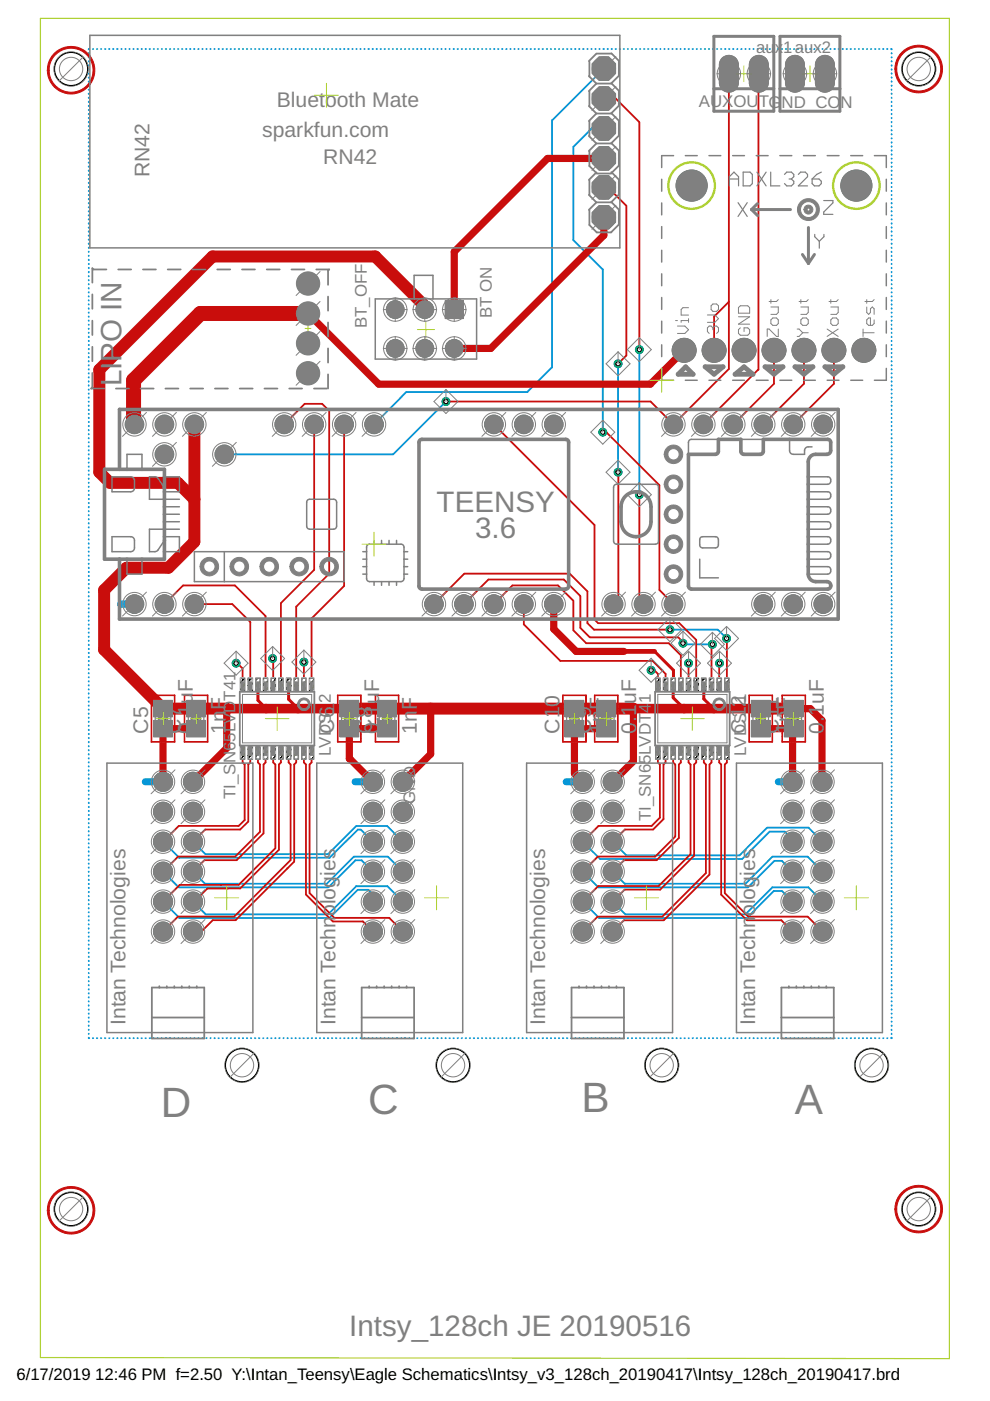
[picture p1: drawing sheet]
<svg xmlns="http://www.w3.org/2000/svg" width="210mm" height="297mm" viewBox="0 0 210 297" stroke-linecap="round" stroke-linejoin="round" font-family="sans-serif">
<defs><g id="words">
<g font-size="9" fill="#808080">
<text x="34.1" y="236.9">D</text>
<text x="78.1" y="236.1">C</text>
<text x="123.3" y="235.9">B</text>
<text x="168.5" y="236.1">A</text>
</g>
<g font-size="6.3" fill="#808080">
<text x="25.8" y="81.9" transform="rotate(-90 25.8 81.9)">LIPO IN</text>
<text x="92.6" y="108.5">TEENSY</text>
<text x="100.7" y="114">3.6</text>
<text x="74.1" y="283.3">Intsy_128ch JE 20190516</text>
</g>
<g font-size="4.5" fill="#808080">
<text x="58.7" y="22.7">Bluetooth Mate</text>
<text x="55.6" y="29.1">sparkfun.com</text>
<text x="68.5" y="34.8">RN42</text>
<text x="31.7" y="37.6" transform="rotate(-90 31.7 37.6)">RN42</text>
<text x="40.9" y="149.3" transform="rotate(-90 40.9 149.3)">u</text>
<text x="40.9" y="146.8" transform="rotate(-90 40.9 146.8)">F</text>
<text x="80.4" y="149.3" transform="rotate(-90 80.4 149.3)">u</text>
<text x="80.4" y="146.8" transform="rotate(-90 80.4 146.8)">F</text>
<text x="118.6" y="149.8" transform="rotate(-90 118.6 149.8)">0</text>
<text x="134.9" y="149.3" transform="rotate(-90 134.9 149.3)">uF</text>
<text x="158.1" y="149.8" transform="rotate(-90 158.1 149.8)">2</text>
<text x="31.4" y="155.5" transform="rotate(-90 31.4 155.5)">C5</text>
<text x="38.4" y="155.5" transform="rotate(-90 38.4 155.5)">C7</text>
<text x="40.9" y="155.5" transform="rotate(-90 40.9 155.5)">0</text>
<text x="40.9" y="153" transform="rotate(-90 40.9 153)">.</text>
<text x="40.9" y="151.8" transform="rotate(-90 40.9 151.8)">1</text>
<text x="47.9" y="155.5" transform="rotate(-90 47.9 155.5)">1nF</text>
<text x="70.9" y="155.5" transform="rotate(-90 70.9 155.5)">C6</text>
<text x="78.9" y="155.5" transform="rotate(-90 78.9 155.5)">C8</text>
<text x="80.4" y="155.5" transform="rotate(-90 80.4 155.5)">0</text>
<text x="80.4" y="153" transform="rotate(-90 80.4 153)">.</text>
<text x="80.4" y="151.8" transform="rotate(-90 80.4 151.8)">1</text>
<text x="88.4" y="155.5" transform="rotate(-90 88.4 155.5)">1nF</text>
<text x="118.6" y="155.5" transform="rotate(-90 118.6 155.5)">C1</text>
<text x="125.4" y="155.5" transform="rotate(-90 125.4 155.5)">C9</text>
<text x="128.1" y="155.5" transform="rotate(-90 128.1 155.5)">1</text>
<text x="128.1" y="153" transform="rotate(-90 128.1 153)">n</text>
<text x="128.1" y="150.5" transform="rotate(-90 128.1 150.5)">F</text>
<text x="134.9" y="155.5" transform="rotate(-90 134.9 155.5)">0.1</text>
<text x="158.1" y="155.5" transform="rotate(-90 158.1 155.5)">C1</text>
<text x="165.1" y="155.5" transform="rotate(-90 165.1 155.5)">C1</text>
<text x="165.1" y="150.1" transform="rotate(-90 165.1 150.1)">1</text>
<text x="167.6" y="155.5" transform="rotate(-90 167.6 155.5)">1</text>
<text x="167.6" y="153" transform="rotate(-90 167.6 153)">n</text>
<text x="167.6" y="150.5" transform="rotate(-90 167.6 150.5)">F</text>
<text x="174.6" y="155.5" transform="rotate(-90 174.6 155.5)">0.1uF</text>
<text x="71.1" y="194.2" transform="rotate(-90 71.1 194.2)">ologies</text>
<text x="160.1" y="194.2" transform="rotate(-90 160.1 194.2)">ologies</text>
<text x="26.6" y="217.3" transform="rotate(-90 26.6 217.3)">Intan Technologies</text>
<text x="71.1" y="217.3" transform="rotate(-90 71.1 217.3)">Intan Techn</text>
<text x="115.6" y="217.3" transform="rotate(-90 115.6 217.3)">Intan Technologies</text>
<text x="160.1" y="217.3" transform="rotate(-90 160.1 217.3)">Intan Techn</text>
</g>
<g font-size="3.6" fill="#808080">
<text x="148.2" y="22.7">AUX</text>
<text x="155.5" y="22.7">OU</text>
<text x="160.9" y="22.7">TG</text>
<text x="165.7" y="23">ND_CO</text>
<text x="178.2" y="23">N</text>
<text x="77.8" y="69.6" transform="rotate(-90 77.8 69.6)">BT_OFF</text>
<text x="104.3" y="67.4" transform="rotate(-90 104.3 67.4)">BT ON</text>
<text x="70.2" y="160.2" transform="rotate(-90 70.2 160.2)">LVDS_2</text>
<text x="158.2" y="160.2" transform="rotate(-90 158.2 160.2)">LVDS_1</text>
<text x="50" y="169.4" transform="rotate(-90 50 169.4)">TI_SN65LVDT41</text>
<text x="138" y="174.1" transform="rotate(-90 138 174.1)">TI_SN65LVDT41</text>
</g>
<g font-size="3.5" fill="#808080">
<text x="160.4" y="11.1">au</text>
<text x="164.3" y="11.1">x</text>
<text x="166.1" y="11.1">1aux2</text>
<text x="88.1" y="170.4" transform="rotate(-90 88.1 170.4)">GND</text>
</g>
<g font-size="3.5">
<text x="3.5" y="292.5">6/17/2019</text>
<text x="20.2" y="292.5">12:46 PM f=2.50 Y:\Intan_Teensy\Eagle Schematics\Intsy_v3_128ch_20190417\Intsy_128ch_20190417.brd</text>
</g>
</g></defs>
<path d="M64.7 69.6h1.3M65.3 69v1.3" fill="none" stroke="#afd134" stroke-width=".21"/>
<g fill="#808080" stroke="#808080" stroke-width=".21">
<path d="M64.7 78.5h1.3v1.3h-1.3z"/>
<path d="M64.7 72.2h1.3v1.2h-1.3z"/>
<path d="M64.7 65.8h1.3v1.3h-1.3z"/>
<path d="M64.7 59.5h1.3v1.2h-1.3z"/>
<path d="M159.3 12.5a2.03 2.03 0 0 1 2.2-.7 2.03 2.03 0 0 1 1.4 1.8v4.1a2.02 2.02 0 0 1-2 1.8 2.02 2.02 0 0 1-2-1.8v-4.1z"/>
<path d="M153 12.5a2.03 2.03 0 0 1 2.1-.7 2.03 2.03 0 0 1 1.4 1.8v4.1a2.02 2.02 0 0 1-2 1.8 2.02 2.02 0 0 1-2-1.8v-4.1z"/>
<path d="M173.3 12.5a2.03 2.03 0 0 1 2.2-.7 2.03 2.03 0 0 1 1.4 1.8v4.1a2.02 2.02 0 0 1-2 1.8 2.02 2.02 0 0 1-2-1.8v-4.1z"/>
<path d="M167 12.5a2.03 2.03 0 0 1 2.1-.7 2.03 2.03 0 0 1 1.5 1.8v4.1a2.02 2.02 0 0 1-2 1.8 2.02 2.02 0 0 1-2.1-1.8v-4.1z"/>
<path d="M94.4 63.7h3.8v3.8h-3.8z"/>
<circle cx="128" cy="33.6" r="2.68"/>
<circle cx="128" cy="27.2" r="2.68"/>
<circle cx="128" cy="20.9" r="2.68"/>
<circle cx="128" cy="14.5" r="2.68"/>
<circle cx="128" cy="46.1" r="2.68"/>
<circle cx="128" cy="39.7" r="2.68"/>
</g>
<g fill="#808080" stroke="#808080" stroke-width=".21">
<circle cx="96.1" cy="225.8" r="3.6"/>
<circle cx="51.3" cy="225.8" r="3.6"/>
<circle cx="15.1" cy="14.6" r="3.6"/>
<circle cx="15.1" cy="256.3" r="3.6"/>
<circle cx="194.8" cy="256.3" r="3.6"/>
<circle cx="194.8" cy="14.6" r="3.6"/>
<circle cx="140.3" cy="225.8" r="3.6"/>
<circle cx="184.8" cy="225.8" r="3.6"/>
<circle cx="168" cy="165.8" r="2.03"/>
<circle cx="174.4" cy="165.8" r="2.03"/>
<circle cx="168" cy="172.1" r="2.03"/>
<circle cx="174.4" cy="172.1" r="2.03"/>
<circle cx="174.4" cy="178.5" r="2.03"/>
<circle cx="168" cy="178.5" r="2.03"/>
<circle cx="168" cy="184.8" r="2.03"/>
<circle cx="174.4" cy="184.8" r="2.03"/>
<circle cx="168" cy="191.2" r="2.03"/>
<circle cx="174.4" cy="191.2" r="2.03"/>
<circle cx="174.4" cy="197.5" r="2.03"/>
<circle cx="168" cy="197.5" r="2.03"/>
<circle cx="123.5" cy="165.8" r="2.03"/>
<circle cx="129.9" cy="165.8" r="2.03"/>
<circle cx="123.5" cy="172.1" r="2.03"/>
<circle cx="129.9" cy="172.1" r="2.03"/>
<circle cx="129.9" cy="178.5" r="2.03"/>
<circle cx="123.5" cy="178.5" r="2.03"/>
<circle cx="123.5" cy="184.8" r="2.03"/>
<circle cx="129.9" cy="184.8" r="2.03"/>
<circle cx="123.5" cy="191.2" r="2.03"/>
<circle cx="129.9" cy="191.2" r="2.03"/>
<circle cx="129.9" cy="197.5" r="2.03"/>
<circle cx="123.5" cy="197.5" r="2.03"/>
<circle cx="41.2" cy="128.1" r="1.97"/>
<circle cx="92" cy="128.1" r="1.97"/>
<circle cx="98.4" cy="128.1" r="1.97"/>
<circle cx="104.7" cy="128.1" r="1.97"/>
<circle cx="111.1" cy="128.1" r="1.97"/>
<circle cx="111.1" cy="90" r="1.97"/>
<circle cx="104.7" cy="90" r="1.97"/>
<circle cx="79.3" cy="90" r="1.97"/>
<circle cx="73" cy="90" r="1.97"/>
<circle cx="66.6" cy="90" r="1.97"/>
<circle cx="60.3" cy="90" r="1.97"/>
<circle cx="34.9" cy="128.1" r="1.97"/>
<circle cx="41.2" cy="90" r="1.97"/>
<circle cx="34.9" cy="90" r="1.97"/>
<circle cx="28.5" cy="128.1" r="1.97"/>
<circle cx="28.5" cy="90" r="1.97"/>
<circle cx="117.4" cy="128.1" r="1.97"/>
<circle cx="117.4" cy="90" r="1.97"/>
<circle cx="130.1" cy="128.1" r="1.97"/>
<circle cx="136.4" cy="128.1" r="1.97"/>
<circle cx="142.8" cy="128.1" r="1.97"/>
<circle cx="161.8" cy="128.1" r="1.97"/>
<circle cx="168.2" cy="128.1" r="1.97"/>
<circle cx="174.5" cy="128.1" r="1.97"/>
<circle cx="174.5" cy="90" r="1.97"/>
<circle cx="168.2" cy="90" r="1.97"/>
<circle cx="161.8" cy="90" r="1.97"/>
<circle cx="155.5" cy="90" r="1.97"/>
<circle cx="149.1" cy="90" r="1.97"/>
<circle cx="142.8" cy="90" r="1.97"/>
<circle cx="34.9" cy="96.3" r="1.97"/>
<circle cx="47.6" cy="96.3" r="1.97"/>
<circle cx="151.4" cy="74.3" r="2.54"/>
<circle cx="145.1" cy="74.3" r="2.54"/>
<circle cx="157.8" cy="74.3" r="2.54"/>
<circle cx="164.1" cy="74.3" r="2.54"/>
<circle cx="170.5" cy="74.3" r="2.54"/>
<circle cx="176.8" cy="74.3" r="2.54"/>
<circle cx="183.2" cy="74.3" r="2.54"/>
<circle cx="146.6" cy="39.3" r="3.3"/>
<circle cx="181.6" cy="39.3" r="3.3"/>
<circle cx="65.3" cy="60.1" r="2.35"/>
<circle cx="65.3" cy="66.5" r="2.35"/>
<circle cx="65.3" cy="72.8" r="2.35"/>
<circle cx="65.3" cy="79.1" r="2.35"/>
<circle cx="34.6" cy="165.8" r="2.03"/>
<circle cx="40.9" cy="165.8" r="2.03"/>
<circle cx="34.6" cy="172.1" r="2.03"/>
<circle cx="40.9" cy="172.1" r="2.03"/>
<circle cx="40.9" cy="178.5" r="2.03"/>
<circle cx="34.6" cy="178.5" r="2.03"/>
<circle cx="34.6" cy="184.8" r="2.03"/>
<circle cx="40.9" cy="184.8" r="2.03"/>
<circle cx="34.6" cy="191.2" r="2.03"/>
<circle cx="40.9" cy="191.2" r="2.03"/>
<circle cx="40.9" cy="197.5" r="2.03"/>
<circle cx="34.6" cy="197.5" r="2.03"/>
<circle cx="79.1" cy="165.8" r="2.03"/>
<circle cx="85.4" cy="165.8" r="2.03"/>
<circle cx="79.1" cy="172.1" r="2.03"/>
<circle cx="85.4" cy="172.1" r="2.03"/>
<circle cx="85.4" cy="178.5" r="2.03"/>
<circle cx="79.1" cy="178.5" r="2.03"/>
<circle cx="79.1" cy="184.8" r="2.03"/>
<circle cx="85.4" cy="184.8" r="2.03"/>
<circle cx="79.1" cy="191.2" r="2.03"/>
<circle cx="85.4" cy="191.2" r="2.03"/>
<circle cx="85.4" cy="197.5" r="2.03"/>
<circle cx="79.1" cy="197.5" r="2.03"/>
<circle cx="90.1" cy="65.6" r="1.88"/>
<circle cx="83.8" cy="65.6" r="1.88"/>
<circle cx="83.8" cy="73.9" r="1.88"/>
<circle cx="90.1" cy="73.9" r="1.88"/>
<circle cx="96.3" cy="73.9" r="1.88"/>
</g>
<g fill="none" stroke="#0696d7" stroke-width=".38">
<path d="M18.8 11.2v.1M18.8 12.1v.1M18.8 13v.1M18.8 13.8v.1M18.8 14.7v.1M18.8 15.5v.1M18.8 16.4v.1M18.8 17.3v.1M18.8 18.1v.1M18.8 19v.1M18.8 19.8v.1M18.9 10.4l-.1 .1"/>
<path d="M19.7 10.4h.1M20.5 10.4h.1M21.4 10.4h.1M22.2 10.4h.2M23.1 10.4h.1M24 10.4h.1M24.8 10.4h.1M25.7 10.4h.1M26.5 10.4h.1M27.4 10.4h.1M28.3 10.4h.1M29.1 10.4h.1"/>
<path d="M30 10.4h.1M30.8 10.4h.1M31.7 10.4h.1M32.6 10.4h.1M33.4 10.4h.1M34.3 10.4h.1M35.1 10.4h.1M36 10.4h.1M36.9 10.4h.1M37.7 10.4h.1M38.6 10.4h.1M39.4 10.4h.1"/>
<path d="M40.3 10.4h.1M41.1 10.4h.2M42 10.4h.1M42.9 10.4h.1M43.7 10.4h.1M44.6 10.4h.1M45.4 10.4h.2M46.3 10.4h.1M47.2 10.4h.1M48 10.4h.1M48.9 10.4h.1M49.7 10.4h.1"/>
<path d="M50.6 10.4h.1M51.5 10.4h.1M52.3 10.4h.1M53.2 10.4h.1M54 10.4h.1M54.9 10.4h.1M55.8 10.4h.1M56.6 10.4h.1M57.5 10.4h.1M58.3 10.4h.1M59.2 10.4h.1M60.1 10.4h.1"/>
<path d="M60.9 10.4h.1M61.8 10.4h.1M62.6 10.4h.1M63.5 10.4h.1M64.3 10.4h.2M65.2 10.4h.1M66.1 10.4h.1M66.9 10.4h.1M67.8 10.4h.1M68.6 10.4h.1M69.5 10.4h.1M70.4 10.4h.1"/>
<path d="M71.2 10.4h.1M72.1 10.4h.1M72.9 10.4h.1M73.8 10.4h.1M74.7 10.4h.1M75.5 10.4h.1M76.4 10.4h.1M77.2 10.4h.1M78.1 10.4h.1M79 10.4h.1M79.8 10.4h.1M80.7 10.4h.1"/>
<path d="M81.5 10.4h.1M82.4 10.4h.1M83.3 10.4h.1M84.1 10.4h.1M85 10.4h.1M85.8 10.4h.1M86.7 10.4h.1M87.5 10.4h.2M88.4 10.4h.1M89.3 10.4h.1M90.1 10.4h.1M91 10.4h.1"/>
<path d="M91.8 10.4h.1M92.7 10.4h.1M93.6 10.4h.1M94.4 10.4h.1M95.3 10.4h.1M96.1 10.4h.1M97 10.4h.1M97.9 10.4h.1M98.7 10.4h.1M99.6 10.4h.1M100.4 10.4h.1M101.3 10.4h.1"/>
<path d="M102.2 10.4h.1M103 10.4h.1M103.9 10.4h.1M104.7 10.4h.1M105.6 10.4h.1M106.4 10.4h.2M107.3 10.4h.1M108.2 10.4h.1M109 10.4h.1M109.9 10.4h.1M110.7 10.4h.1M111.6 10.4h.1"/>
<path d="M112.5 10.4h.1M113.3 10.4h.1M114.2 10.4h.1M115 10.4h.1M115.9 10.4h.1M116.8 10.4h.1M117.6 10.4h.1M118.5 10.4h.1M119.3 10.4h.1M120.2 10.4h.1M121.1 10.4h.1M121.9 10.4h.1"/>
<path d="M122.8 10.4h.1M123.6 10.4h.1M124.5 10.4h.1M125.4 10.4h.1M126.2 10.4h.1M127.1 10.4h.1M127.9 10.4h.1M128 14.5l-10.9 11v52.4l-5.3 5.2h-25.7l-6.8 6.9M128.8 10.4h.1M129.6 10.4h.2M130.5 10.4h.1M131.4 10.4h.1"/>
<path d="M132.2 10.4h.1M133.1 10.4h.1M133.9 10.4h.1M134.8 10.4h.1M135.7 10.4h.1M136.5 10.4h.1M137.4 10.4h.1M138.2 10.4h.1M139.1 10.4h.1M140 10.4h.1M140.8 10.4h.1M141.7 10.4h.1"/>
<path d="M142.5 10.4h.1M143.4 10.4h.1M144.3 10.4h.1M145.1 10.4h.1M146 10.4h.1M146.8 10.4h.1M147.7 10.4h.1M148.6 10.4h.1M149.4 10.4h.1M150.3 10.4h.1M151.1 10.4h.1M152 10.4h.1"/>
<path d="M152.8 10.4h.2M153.7 10.4h.1M154.6 10.4h.1M155.4 10.4h.1M156.3 10.4h.1M157.1 10.4h.1M158 10.4h.1M158.9 10.4h.1M159.7 10.4h.1M160.6 10.4h.1M161.4 10.4h.1M162.3 10.4h.1"/>
<path d="M163.2 10.4h.1M164 10.4h.1M164.9 10.4h.1M165.7 10.4h.1M166.6 10.4h.1M167.5 10.4h.1M168.3 10.4h.1M169.2 10.4h.1M170 10.4h.1M170.9 10.4h.1M171.7 10.4h.2M172.6 10.4h.1"/>
<path d="M173.5 10.4h.1M174.3 10.4h.1M175.2 10.4h.1M176 10.4h.1M176.9 10.4h.1M177.8 10.4h.1M178.6 10.4h.1M179.5 10.4h.1M180.3 10.4h.1M181.2 10.4h.1M182.1 10.4h.1M182.9 10.4h.1"/>
<path d="M183.8 10.4h.1M184.6 10.4h.1M185.5 10.4h.1M186.4 10.4h.1M187.2 10.4h.1M188.1 10.4h.1M188.9 10.4l.1 .1M189 11.2v.1M189 12.1v.1M189 13v.1M189 13.8v.1M189 14.7v.1"/>
<path d="M189 15.5v.1M189 16.4v.1M189 17.3v.1M189 18.1v.1M189 19v.1M189 19.8v.1M18.8 20.7v.1M18.8 21.5v.2M18.8 22.4v.1M18.8 23.3v.1M18.8 24.1v.1M18.8 25v.1"/>
<path d="M18.8 25.8v.2M18.8 26.7v.1M18.8 27.6v.1M18.8 28.4v.1M18.8 29.3v.1M18.8 30.1v.1M18.8 31v.1M18.8 31.9v.1M18.8 32.7v.1M18.8 33.6v.1M18.8 34.4v.1M18.8 35.3v.1"/>
<path d="M18.8 36.2v.1M18.8 37v.1M18.8 37.9v.1M18.8 38.7v.1M18.8 39.6v.1M128 27.2h-2.5l-3.9 3.9v19.8l6.2 6.2v34.5M189 20.7v.1M189 21.5v.2M189 22.4v.1M189 23.3v.1M189 24.1v.1M189 25v.1"/>
<path d="M189 25.8v.2M189 26.7v.1M189 27.6v.1M189 28.4v.1M189 29.3v.1M189 30.1v.1M189 31v.1M189 31.9v.1M189 32.7v.1M189 33.6v.1M189 34.4v.1M189 35.3v.1"/>
<path d="M189 36.2v.1M189 37v.1M189 37.9v.1M189 38.7v.1M189 39.6v.1M18.8 40.4v.2M18.8 41.3v.1M18.8 42.2v.1M18.8 43v.1M18.8 43.9v.1M18.8 44.7v.2M18.8 45.6v.1"/>
<path d="M18.8 46.5v.1M18.8 47.3v.1M18.8 48.2v.1M18.8 49v.1M18.8 49.9v.1M18.8 50.8v.1M18.8 51.6v.1M18.8 52.5v.1M18.8 53.3v.1M18.8 54.2v.1M18.8 55.1v.1M18.8 55.9v.1"/>
<path d="M18.8 56.8v.1M18.8 57.6v.1M18.8 58.5v.1M18.8 59.4v.1M189 40.4v.2M189 41.3v.1M189 42.2v.1M189 43v.1M189 43.9v.1M189 44.7v.2M189 45.6v.1M189 46.5v.1"/>
<path d="M189 47.3v.1M189 48.2v.1M189 49v.1M189 49.9v.1M189 50.8v.1M189 51.6v.1M189 52.5v.1M189 53.3v.1M189 54.2v.1M189 55.1v.1M189 55.9v.1M189 56.8v.1"/>
<path d="M189 57.6v.1M189 58.5v.1M189 59.4v.1M18.8 60.2v.1M18.8 61.1v.1M18.8 61.9v.1M18.8 62.8v.1M18.8 63.6v.2M18.8 64.5v.1M18.8 65.4v.1M18.8 66.2v.1M18.8 67.1v.1"/>
<path d="M18.8 67.9v.2M18.8 68.8v.1M18.8 69.7v.1M18.8 70.5v.1M18.8 71.4v.1M18.8 72.2v.1M18.8 73.1v.1M18.8 74v.1M18.8 74.8v.1M18.8 75.7v.1M18.8 76.5v.1M18.8 77.4v.1"/>
<path d="M18.8 78.3v.1M18.8 79.1v.1M18.8 80v.1M131 77.1v23M135.6 74.1v30.8M189 60.2v.1M189 61.1v.1M189 61.9v.1M189 62.8v.1M189 63.6v.2M189 64.5v.1M189 65.4v.1"/>
<path d="M189 66.2v.1M189 67.1v.1M189 67.9v.2M189 68.8v.1M189 69.7v.1M189 70.5v.1M189 71.4v.1M189 72.2v.1M189 73.1v.1M189 74v.1M189 74.8v.1M189 75.7v.1"/>
<path d="M189 76.5v.1M189 77.4v.1M189 78.3v.1M189 79.1v.1M189 80v.1M18.8 80.8v.1M18.8 81.7v.1M18.8 82.5v.2M18.8 83.4v.1M18.8 84.3v.1M18.8 85.1v.1M18.8 86v.1"/>
<path d="M18.8 86.8v.2M18.8 87.7v.1M18.8 88.6v.1M18.8 89.4v.1M18.8 90.3v.1M18.8 91.1v.1M18.8 92v.1M18.8 92.9v.1M18.8 93.7v.1M18.8 94.6v.1M18.8 95.4v.1M18.8 96.3v.1"/>
<path d="M18.8 97.2v.1M18.8 98v.1M18.8 98.9v.1M18.8 99.7v.1M94.6 85.1l-11.2 11.2h-35.8M189 80.8v.1M189 81.7v.1M189 82.5v.2M189 83.4v.1M189 84.3v.1M189 85.1v.1M189 86v.1"/>
<path d="M189 86.8v.2M189 87.7v.1M189 88.6v.1M189 89.4v.1M189 90.3v.1M189 91.1v.1M189 92v.1M189 92.9v.1M189 93.7v.1M189 94.6v.1M189 95.4v.1M189 96.3v.1"/>
<path d="M189 97.2v.1M189 98v.1M189 98.9v.1M189 99.7v.1M18.8 100.6v.1M18.8 101.5v.1M18.8 102.3v.1M18.8 103.2v.1M18.8 104v.1M18.8 104.9v.1M18.8 105.7v.2M18.8 106.6v.1"/>
<path d="M18.8 107.5v.1M18.8 108.3v.1M18.8 109.2v.1M18.8 110v.1M18.8 110.9v.1M18.8 111.8v.1M18.8 112.6v.1M18.8 113.5v.1M18.8 114.3v.1M18.8 115.2v.1M18.8 116.1v.1M18.8 116.9v.1"/>
<path d="M18.8 117.8v.1M18.8 118.6v.1M18.8 119.5v.1M189 100.6v.1M189 101.5v.1M189 102.3v.1M189 103.2v.1M189 104v.1M189 104.9v.1M189 105.7v.2M189 106.6v.1M189 107.5v.1"/>
<path d="M189 108.3v.1M189 109.2v.1M189 110v.1M189 110.9v.1M189 111.8v.1M189 112.6v.1M189 113.5v.1M189 114.3v.1M189 115.2v.1M189 116.1v.1M189 116.9v.1M189 117.8v.1"/>
<path d="M189 118.6v.1M189 119.5v.1M18.8 120.4v.1M18.8 121.2v.1M18.8 122.1v.1M18.8 122.9v.1M18.8 123.8v.1M18.8 124.7h.1M18.8 125.5v.1M18.8 126.4v.1M18.8 127.2v.1M18.8 128.1v.1"/>
<path d="M18.8 128.9v.1M18.8 129.8v.1M18.8 130.7v.1M18.8 131.5v.1M18.8 132.4v.1M18.8 133.2v.1M18.8 134.1v.1M18.8 135v.1M18.8 135.8v.1M18.8 136.7v.1M18.8 137.5v.1M18.8 138.4v.1"/>
<path d="M18.8 139.3h.1M142 133.5h10.2l1.9 1.9M144.8 136.4l.3 .2h5.9M189 120.4v.1M189 121.2v.1M189 122.1v.1M189 122.9v.1M189 123.8v.1M189 124.7h.1M189 125.5v.1M189 126.4v.1M189 127.2v.1"/>
<path d="M189 128.1v.1M189 128.9v.1M189 129.8v.1M189 130.7v.1M189 131.5v.1M189 132.4v.1M189 133.2v.1M189 134.1v.1M189 135v.1M189 135.8v.1M189 136.7v.1M189 137.5v.1"/>
<path d="M189 138.4v.1M189 139.3h.1M18.8 140.1v.1M18.8 141v.1M18.8 141.8v.1M18.8 142.7v.1M18.8 143.6h.1M18.8 144.4v.1M18.8 145.3v.1M18.8 146.1v.1M18.8 147v.1M18.8 147.8v.1"/>
<path d="M18.8 148.7v.1M18.8 149.6v.1M18.8 150.4v.1M18.8 151.3v.1M18.8 152.1v.1M18.8 153v.1M18.8 153.9h.1M18.8 154.7v.1M18.8 155.6v.1M18.8 156.4v.1M18.8 157.3v.1M18.8 158.2h.1"/>
<path d="M18.8 159v.1M18.8 159.9v.1M189 140.1v.1M189 141v.1M189 141.8v.1M189 142.7v.1M189 143.6h.1M189 144.4v.1M189 145.3v.1M189 146.1v.1M189 147v.1M189 147.8v.1"/>
<path d="M189 148.7v.1M189 149.6v.1M189 150.4v.1M189 151.3v.1M189 152.1v.1M189 153v.1M189 153.9h.1M189 154.7v.1M189 155.6v.1M189 156.4v.1M189 157.3v.1M189 158.2h.1"/>
<path d="M189 159v.1M189 159.9v.1M18.8 160.7v.1M18.8 161.6v.1M18.8 162.5h.1M18.8 163.3v.1M18.8 164.2v.1M18.8 165v.1M18.8 165.9v.1M18.8 166.8h.1M18.8 167.6v.1M18.8 168.5v.1"/>
<path d="M18.8 169.3v.1M18.8 170.2v.1M18.8 171v.1M18.8 171.9v.1M18.8 172.8h.1M18.8 173.6v.1M18.8 174.5v.1M18.8 175.3v.1M18.8 176.2v.1M18.8 177.1h.1M18.8 177.9v.1M18.8 178.8v.1"/>
<path d="M18.8 179.6v.1M34.6 178.5l3.4 3.4h31.9l6-6h.6l2.6 2.6M40.9 178.5l2.7 2.6h26l5.9-6h6.6l3.3 3.4M123.5 178.5l3.7 3.6h30.2l5.8-5.8h3.2l1.6 1.7v.5M129.9 178.5l2.9 2.9h24l5.9-5.9h8.7l3 3M189 160.7v.1M189 161.6v.1M189 162.5h.1M189 163.3v.1M189 164.2v.1M189 165v.1M189 165.9v.1"/>
<path d="M189 166.8h.1M189 167.6v.1M189 168.5v.1M189 169.3v.1M189 170.2v.1M189 171v.1M189 171.9v.1M189 172.8h.1M189 173.6v.1M189 174.5v.1M189 175.3v.1M189 176.2v.1"/>
<path d="M189 177.1h.1M189 177.9v.1M189 178.8v.1M189 179.6v.1M18.8 180.5v.1M18.8 181.4h.1M18.8 182.2v.1M18.8 183.1v.1M18.8 183.9v.1M18.8 184.8v.1M18.8 185.7h.1M18.8 186.5v.1"/>
<path d="M18.8 187.4v.1M18.8 188.2v.1M18.8 189.1v.1M18.8 189.9v.1M18.8 190.8v.1M18.8 191.7h.1M18.8 192.5v.1M18.8 193.4v.1M18.8 194.2v.1M18.8 195.1v.1M18.8 196h.1M18.8 196.8v.1"/>
<path d="M18.8 197.7v.1M18.8 198.5v.1M18.8 199.4v.1M34.6 184.8l3.3 3.3h31.7l5.8-5.7h1.3l2.4 2.4M34.6 191.2l3.4 3.4h31.9l5.9-5.9h2.3l1 .9v1.6M40.9 184.8l2.6 2.6h25.8l5.7-5.8h7.3l3.1 3.2M40.9 191.2l2.7 2.7h26l5.9-6h6.6l3.3 3.3M123.5 184.8l3.4 3.3h31.7l5.6-5.6h1.6l2.2 2.3M129.9 184.8l2.6 2.6h25.6l5.7-5.8h7.4l3.2 3.2M129.9 191.2l2.7 2.7h25.5l5.7-5.8h7.6l3 3.1M164.1 188.9l-5.7 5.7h-31.4l-3.5-3.4M164.1 188.9h1.7l2.2 2.3"/>
<path d="M164.1 188.9h.1M189 180.5v.1M189 181.4h.1M189 182.2v.1M189 183.1v.1M189 183.9v.1M189 184.8v.1M189 185.7h.1M189 186.5v.1M189 187.4v.1M189 188.2v.1M189 189.1v.1"/>
<path d="M189 189.9v.1M189 190.8v.1M189 191.7h.1M189 192.5v.1M189 193.4v.1M189 194.2v.1M189 195.1v.1M189 196h.1M189 196.8v.1M189 197.7v.1M189 198.5v.1M189 199.4v.1"/>
<path d="M18.8 200.3h.1M18.8 201.1v.1M18.8 202v.1M18.8 202.8v.1M18.8 203.7v.1M18.8 204.6h.1M18.8 205.4v.1M18.8 206.3v.1M18.8 207.1v.1M18.8 208v.1M18.8 208.8v.1M18.8 209.7v.1"/>
<path d="M18.8 210.6v.1M18.8 211.4v.1M18.8 212.3v.1M18.8 213.1v.1M18.8 214v.1M18.8 214.9h.1M18.8 215.7v.1M18.8 216.6v.1M18.8 217.4v.1M18.8 218.3v.1M18.8 219.2h.1M189 200.3h.1"/>
<path d="M189 201.1v.1M189 202v.1M189 202.8v.1M189 203.7v.1M189 204.6h.1M189 205.4v.1M189 206.3v.1M189 207.1v.1M189 208v.1M189 208.8v.1M189 209.7v.1M189 210.6v.1"/>
<path d="M189 211.4v.1M189 212.3v.1M189 213.1v.1M189 214v.1M189 214.9h.1M189 215.7v.1M189 216.6v.1M189 217.4v.1M189 218.3v.1M189 219.2h.1M18.8 220l.1 .1M19.7 220.1h.1"/>
<path d="M20.5 220.1h.1M21.4 220.1h.1M22.2 220.1h.2M23.1 220.1h.1M24 220.1h.1M24.8 220.1h.1M25.7 220.1h.1M26.5 220.1h.1M27.4 220.1h.1M28.3 220.1h.1M29.1 220.1h.1M30 220.1h.1"/>
<path d="M30.8 220.1h.1M31.7 220.1h.1M32.6 220.1h.1M33.4 220.1h.1M34.3 220.1h.1M35.1 220.1h.1M36 220.1h.1M36.9 220.1h.1M37.7 220.1h.1M38.6 220.1h.1M39.4 220.1h.1M40.3 220.1h.1"/>
<path d="M41.1 220.1h.2M42 220.1h.1M42.9 220.1h.1M43.7 220.1h.1M44.6 220.1h.1M45.4 220.1h.2M46.3 220.1h.1M47.2 220.1h.1M48 220.1h.1M48.9 220.1h.1M49.7 220.1h.1M50.6 220.1h.1"/>
<path d="M51.5 220.1h.1M52.3 220.1h.1M53.2 220.1h.1M54 220.1h.1M54.9 220.1h.1M55.8 220.1h.1M56.6 220.1h.1M57.5 220.1h.1M58.3 220.1h.1M59.2 220.1h.1M60.1 220.1h.1M60.9 220.1h.1"/>
<path d="M61.8 220.1h.1M62.6 220.1h.1M63.5 220.1h.1M64.3 220.1h.2M65.2 220.1h.1M66.1 220.1h.1M66.9 220.1h.1M67.8 220.1h.1M68.6 220.1h.1M69.5 220.1h.1M70.4 220.1h.1M71.2 220.1h.1"/>
<path d="M72.1 220.1h.1M72.9 220.1h.1M73.8 220.1h.1M74.7 220.1h.1M75.5 220.1h.1M76.4 220.1h.1M77.2 220.1h.1M78.1 220.1h.1M79 220.1h.1M79.8 220.1h.1M80.7 220.1h.1M81.5 220.1h.1"/>
<path d="M82.4 220.1h.1M83.3 220.1h.1M84.1 220.1h.1M85 220.1h.1M85.8 220.1h.1M86.7 220.1h.1M87.5 220.1h.2M88.4 220.1h.1M89.3 220.1h.1M90.1 220.1h.1M91 220.1h.1M91.8 220.1h.1"/>
<path d="M92.7 220.1h.1M93.6 220.1h.1M94.4 220.1h.1M95.3 220.1h.1M96.1 220.1h.1M97 220.1h.1M97.9 220.1h.1M98.7 220.1h.1M99.6 220.1h.1M100.4 220.1h.1M101.3 220.1h.1M102.2 220.1h.1"/>
<path d="M103 220.1h.1M103.9 220.1h.1M104.7 220.1h.1M105.6 220.1h.1M106.4 220.1h.2M107.3 220.1h.1M108.2 220.1h.1M109 220.1h.1M109.9 220.1h.1M110.7 220.1h.1M111.6 220.1h.1M112.5 220.1h.1"/>
<path d="M113.3 220.1h.1M114.2 220.1h.1M115 220.1h.1M115.9 220.1h.1M116.8 220.1h.1M117.6 220.1h.1M118.5 220.1h.1M119.3 220.1h.1M120.2 220.1h.1M121.1 220.1h.1M121.9 220.1h.1M122.8 220.1h.1"/>
<path d="M123.6 220.1h.1M124.5 220.1h.1M125.4 220.1h.1M126.2 220.1h.1M127.1 220.1h.1M127.9 220.1h.1M128.8 220.1h.1M129.6 220.1h.2M130.5 220.1h.1M131.4 220.1h.1M132.2 220.1h.1M133.1 220.1h.1"/>
<path d="M133.9 220.1h.1M134.8 220.1h.1M135.7 220.1h.1M136.5 220.1h.1M137.4 220.1h.1M138.2 220.1h.1M139.1 220.1h.1M140 220.1h.1M140.8 220.1h.1M141.7 220.1h.1M142.5 220.1h.1M143.4 220.1h.1"/>
<path d="M144.3 220.1h.1M145.1 220.1h.1M146 220.1h.1M146.8 220.1h.1M147.7 220.1h.1M148.6 220.1h.1M149.4 220.1h.1M150.3 220.1h.1M151.1 220.1h.1M152 220.1h.1M152.8 220.1h.2M153.7 220.1h.1"/>
<path d="M154.6 220.1h.1M155.4 220.1h.1M156.3 220.1h.1M157.1 220.1h.1M158 220.1h.1M158.9 220.1h.1M159.7 220.1h.1M160.6 220.1h.1M161.4 220.1h.1M162.3 220.1h.1M163.2 220.1h.1M164 220.1h.1"/>
<path d="M164.9 220.1h.1M165.7 220.1h.1M166.6 220.1h.1M167.5 220.1h.1M168.3 220.1h.1M169.2 220.1h.1M170 220.1h.1M170.9 220.1h.1M171.7 220.1h.2M172.6 220.1h.1M173.5 220.1h.1M174.3 220.1h.1"/>
<path d="M175.2 220.1h.1M176 220.1h.1M176.9 220.1h.1M177.8 220.1h.1M178.6 220.1h.1M179.5 220.1h.1M180.3 220.1h.1M181.2 220.1h.1M182.1 220.1h.1M182.9 220.1h.1M183.8 220.1h.1M184.6 220.1h.1"/>
<path d="M185.5 220.1h.1M186.4 220.1h.1M187.2 220.1h.1M188.1 220.1h.1M189 220l-.1 .1"/>
</g>
<path d="M25.6 128.1h2.9M30.8 165.8h3.8M75.3 165.8h3.8M120.1 165.8h3.4M165 165.8h3" fill="none" stroke="#0696d7" stroke-width="1.5"/>
<circle cx="128" cy="33.6" r="2.54" fill="#0dab76" stroke="#0dab76" stroke-width=".21"/>
<circle cx="128" cy="33.6" r="1.27" fill="#fff" stroke="#000" stroke-width=".21"/>
<circle cx="128" cy="27.2" r="2.54" fill="#0dab76" stroke="#0dab76" stroke-width=".21"/>
<circle cx="128" cy="27.2" r="1.27" fill="#fff" stroke="#000" stroke-width=".21"/>
<circle cx="128" cy="20.9" r="2.54" fill="#0dab76" stroke="#0dab76" stroke-width=".21"/>
<circle cx="128" cy="20.9" r="1.27" fill="#fff" stroke="#000" stroke-width=".21"/>
<circle cx="128" cy="14.5" r="2.54" fill="#0dab76" stroke="#0dab76" stroke-width=".21"/>
<circle cx="128" cy="14.5" r="1.27" fill="#fff" stroke="#000" stroke-width=".21"/>
<circle cx="128" cy="46.1" r="2.54" fill="#0dab76" stroke="#0dab76" stroke-width=".21"/>
<circle cx="128" cy="46.1" r="1.27" fill="#fff" stroke="#000" stroke-width=".21"/>
<circle cx="128" cy="39.7" r="2.54" fill="#0dab76" stroke="#0dab76" stroke-width=".21"/>
<circle cx="128" cy="39.7" r="1.27" fill="#fff" stroke="#000" stroke-width=".21"/>
<circle cx="168" cy="165.8" r="1.91" fill="#0dab76" stroke="#0dab76" stroke-width=".21"/>
<circle cx="168" cy="165.8" r="1.27" fill="#fff" stroke="#000" stroke-width=".21"/>
<circle cx="174.4" cy="165.8" r="1.91" fill="#0dab76" stroke="#0dab76" stroke-width=".21"/>
<circle cx="174.4" cy="165.8" r="1.27" fill="#fff" stroke="#000" stroke-width=".21"/>
<circle cx="168" cy="172.1" r="1.91" fill="#0dab76" stroke="#0dab76" stroke-width=".21"/>
<circle cx="168" cy="172.1" r="1.27" fill="#fff" stroke="#000" stroke-width=".21"/>
<circle cx="174.4" cy="172.1" r="1.91" fill="#0dab76" stroke="#0dab76" stroke-width=".21"/>
<circle cx="174.4" cy="172.1" r="1.27" fill="#fff" stroke="#000" stroke-width=".21"/>
<circle cx="174.4" cy="178.5" r="1.91" fill="#0dab76" stroke="#0dab76" stroke-width=".21"/>
<circle cx="174.4" cy="178.5" r="1.27" fill="#fff" stroke="#000" stroke-width=".21"/>
<circle cx="168" cy="178.5" r="1.91" fill="#0dab76" stroke="#0dab76" stroke-width=".21"/>
<circle cx="168" cy="178.5" r="1.27" fill="#fff" stroke="#000" stroke-width=".21"/>
<circle cx="168" cy="184.8" r="1.91" fill="#0dab76" stroke="#0dab76" stroke-width=".21"/>
<circle cx="168" cy="184.8" r="1.27" fill="#fff" stroke="#000" stroke-width=".21"/>
<circle cx="174.4" cy="184.8" r="1.91" fill="#0dab76" stroke="#0dab76" stroke-width=".21"/>
<circle cx="174.4" cy="184.8" r="1.27" fill="#fff" stroke="#000" stroke-width=".21"/>
<circle cx="168" cy="191.2" r="1.91" fill="#0dab76" stroke="#0dab76" stroke-width=".21"/>
<circle cx="168" cy="191.2" r="1.27" fill="#fff" stroke="#000" stroke-width=".21"/>
<circle cx="174.4" cy="191.2" r="1.91" fill="#0dab76" stroke="#0dab76" stroke-width=".21"/>
<circle cx="174.4" cy="191.2" r="1.27" fill="#fff" stroke="#000" stroke-width=".21"/>
<circle cx="174.4" cy="197.5" r="1.91" fill="#0dab76" stroke="#0dab76" stroke-width=".21"/>
<circle cx="174.4" cy="197.5" r="1.27" fill="#fff" stroke="#000" stroke-width=".21"/>
<circle cx="168" cy="197.5" r="1.91" fill="#0dab76" stroke="#0dab76" stroke-width=".21"/>
<circle cx="168" cy="197.5" r="1.27" fill="#fff" stroke="#000" stroke-width=".21"/>
<path d="M160.9 13.8v3.7" fill="none" stroke="#0dab76" stroke-width="3.8"/>
<circle cx="160.9" cy="15.6" r="1.25" fill="#fff" stroke="#000" stroke-width=".21"/>
<path d="M154.5 13.8v3.7" fill="none" stroke="#0dab76" stroke-width="3.8"/>
<circle cx="154.5" cy="15.6" r="1.25" fill="#fff" stroke="#000" stroke-width=".21"/>
<path d="M174.9 13.8v3.7" fill="none" stroke="#0dab76" stroke-width="3.8"/>
<circle cx="174.9" cy="15.6" r="1.25" fill="#fff" stroke="#000" stroke-width=".21"/>
<path d="M168.6 13.8v3.7" fill="none" stroke="#0dab76" stroke-width="3.8"/>
<circle cx="168.6" cy="15.6" r="1.25" fill="#fff" stroke="#000" stroke-width=".21"/>
<circle cx="123.5" cy="165.8" r="1.91" fill="#0dab76" stroke="#0dab76" stroke-width=".21"/>
<circle cx="123.5" cy="165.8" r="1.27" fill="#fff" stroke="#000" stroke-width=".21"/>
<circle cx="129.9" cy="165.8" r="1.91" fill="#0dab76" stroke="#0dab76" stroke-width=".21"/>
<circle cx="129.9" cy="165.8" r="1.27" fill="#fff" stroke="#000" stroke-width=".21"/>
<circle cx="123.5" cy="172.1" r="1.91" fill="#0dab76" stroke="#0dab76" stroke-width=".21"/>
<circle cx="123.5" cy="172.1" r="1.27" fill="#fff" stroke="#000" stroke-width=".21"/>
<circle cx="129.9" cy="172.1" r="1.91" fill="#0dab76" stroke="#0dab76" stroke-width=".21"/>
<circle cx="129.9" cy="172.1" r="1.27" fill="#fff" stroke="#000" stroke-width=".21"/>
<circle cx="129.9" cy="178.5" r="1.91" fill="#0dab76" stroke="#0dab76" stroke-width=".21"/>
<circle cx="129.9" cy="178.5" r="1.27" fill="#fff" stroke="#000" stroke-width=".21"/>
<circle cx="123.5" cy="178.5" r="1.91" fill="#0dab76" stroke="#0dab76" stroke-width=".21"/>
<circle cx="123.5" cy="178.5" r="1.27" fill="#fff" stroke="#000" stroke-width=".21"/>
<circle cx="123.5" cy="184.8" r="1.91" fill="#0dab76" stroke="#0dab76" stroke-width=".21"/>
<circle cx="123.5" cy="184.8" r="1.27" fill="#fff" stroke="#000" stroke-width=".21"/>
<circle cx="129.9" cy="184.8" r="1.91" fill="#0dab76" stroke="#0dab76" stroke-width=".21"/>
<circle cx="129.9" cy="184.8" r="1.27" fill="#fff" stroke="#000" stroke-width=".21"/>
<circle cx="123.5" cy="191.2" r="1.91" fill="#0dab76" stroke="#0dab76" stroke-width=".21"/>
<circle cx="123.5" cy="191.2" r="1.27" fill="#fff" stroke="#000" stroke-width=".21"/>
<circle cx="129.9" cy="191.2" r="1.91" fill="#0dab76" stroke="#0dab76" stroke-width=".21"/>
<circle cx="129.9" cy="191.2" r="1.27" fill="#fff" stroke="#000" stroke-width=".21"/>
<circle cx="129.9" cy="197.5" r="1.91" fill="#0dab76" stroke="#0dab76" stroke-width=".21"/>
<circle cx="129.9" cy="197.5" r="1.27" fill="#fff" stroke="#000" stroke-width=".21"/>
<circle cx="123.5" cy="197.5" r="1.91" fill="#0dab76" stroke="#0dab76" stroke-width=".21"/>
<circle cx="123.5" cy="197.5" r="1.27" fill="#fff" stroke="#000" stroke-width=".21"/>
<circle cx="41.2" cy="128.1" r="1.84" fill="#0dab76" stroke="#0dab76" stroke-width=".21"/>
<circle cx="41.2" cy="128.1" r="1.21" fill="#fff" stroke="#000" stroke-width=".21"/>
<circle cx="92" cy="128.1" r="1.84" fill="#0dab76" stroke="#0dab76" stroke-width=".21"/>
<circle cx="92" cy="128.1" r="1.21" fill="#fff" stroke="#000" stroke-width=".21"/>
<circle cx="98.4" cy="128.1" r="1.84" fill="#0dab76" stroke="#0dab76" stroke-width=".21"/>
<circle cx="98.4" cy="128.1" r="1.21" fill="#fff" stroke="#000" stroke-width=".21"/>
<circle cx="104.7" cy="128.1" r="1.84" fill="#0dab76" stroke="#0dab76" stroke-width=".21"/>
<circle cx="104.7" cy="128.1" r="1.21" fill="#fff" stroke="#000" stroke-width=".21"/>
<circle cx="111.1" cy="128.1" r="1.84" fill="#0dab76" stroke="#0dab76" stroke-width=".21"/>
<circle cx="111.1" cy="128.1" r="1.21" fill="#fff" stroke="#000" stroke-width=".21"/>
<circle cx="111.1" cy="90" r="1.84" fill="#0dab76" stroke="#0dab76" stroke-width=".21"/>
<circle cx="111.1" cy="90" r="1.21" fill="#fff" stroke="#000" stroke-width=".21"/>
<circle cx="104.7" cy="90" r="1.84" fill="#0dab76" stroke="#0dab76" stroke-width=".21"/>
<circle cx="104.7" cy="90" r="1.21" fill="#fff" stroke="#000" stroke-width=".21"/>
<circle cx="79.3" cy="90" r="1.84" fill="#0dab76" stroke="#0dab76" stroke-width=".21"/>
<circle cx="79.3" cy="90" r="1.21" fill="#fff" stroke="#000" stroke-width=".21"/>
<circle cx="73" cy="90" r="1.84" fill="#0dab76" stroke="#0dab76" stroke-width=".21"/>
<circle cx="73" cy="90" r="1.21" fill="#fff" stroke="#000" stroke-width=".21"/>
<circle cx="66.6" cy="90" r="1.84" fill="#0dab76" stroke="#0dab76" stroke-width=".21"/>
<circle cx="66.6" cy="90" r="1.21" fill="#fff" stroke="#000" stroke-width=".21"/>
<circle cx="60.3" cy="90" r="1.84" fill="#0dab76" stroke="#0dab76" stroke-width=".21"/>
<circle cx="60.3" cy="90" r="1.21" fill="#fff" stroke="#000" stroke-width=".21"/>
<circle cx="34.9" cy="128.1" r="1.84" fill="#0dab76" stroke="#0dab76" stroke-width=".21"/>
<circle cx="34.9" cy="128.1" r="1.21" fill="#fff" stroke="#000" stroke-width=".21"/>
<circle cx="41.2" cy="90" r="1.84" fill="#0dab76" stroke="#0dab76" stroke-width=".21"/>
<circle cx="41.2" cy="90" r="1.21" fill="#fff" stroke="#000" stroke-width=".21"/>
<circle cx="34.9" cy="90" r="1.84" fill="#0dab76" stroke="#0dab76" stroke-width=".21"/>
<circle cx="34.9" cy="90" r="1.21" fill="#fff" stroke="#000" stroke-width=".21"/>
<circle cx="28.5" cy="128.1" r="1.84" fill="#0dab76" stroke="#0dab76" stroke-width=".21"/>
<circle cx="28.5" cy="128.1" r="1.21" fill="#fff" stroke="#000" stroke-width=".21"/>
<circle cx="28.5" cy="90" r="1.84" fill="#0dab76" stroke="#0dab76" stroke-width=".21"/>
<circle cx="28.5" cy="90" r="1.21" fill="#fff" stroke="#000" stroke-width=".21"/>
<circle cx="117.4" cy="128.1" r="1.84" fill="#0dab76" stroke="#0dab76" stroke-width=".21"/>
<circle cx="117.4" cy="128.1" r="1.21" fill="#fff" stroke="#000" stroke-width=".21"/>
<circle cx="117.4" cy="90" r="1.84" fill="#0dab76" stroke="#0dab76" stroke-width=".21"/>
<circle cx="117.4" cy="90" r="1.21" fill="#fff" stroke="#000" stroke-width=".21"/>
<circle cx="130.1" cy="128.1" r="1.84" fill="#0dab76" stroke="#0dab76" stroke-width=".21"/>
<circle cx="130.1" cy="128.1" r="1.21" fill="#fff" stroke="#000" stroke-width=".21"/>
<circle cx="136.4" cy="128.1" r="1.84" fill="#0dab76" stroke="#0dab76" stroke-width=".21"/>
<circle cx="136.4" cy="128.1" r="1.21" fill="#fff" stroke="#000" stroke-width=".21"/>
<circle cx="142.8" cy="128.1" r="1.84" fill="#0dab76" stroke="#0dab76" stroke-width=".21"/>
<circle cx="142.8" cy="128.1" r="1.21" fill="#fff" stroke="#000" stroke-width=".21"/>
<circle cx="161.8" cy="128.1" r="1.84" fill="#0dab76" stroke="#0dab76" stroke-width=".21"/>
<circle cx="161.8" cy="128.1" r="1.21" fill="#fff" stroke="#000" stroke-width=".21"/>
<circle cx="168.2" cy="128.1" r="1.84" fill="#0dab76" stroke="#0dab76" stroke-width=".21"/>
<circle cx="168.2" cy="128.1" r="1.21" fill="#fff" stroke="#000" stroke-width=".21"/>
<circle cx="174.5" cy="128.1" r="1.84" fill="#0dab76" stroke="#0dab76" stroke-width=".21"/>
<circle cx="174.5" cy="128.1" r="1.21" fill="#fff" stroke="#000" stroke-width=".21"/>
<circle cx="174.5" cy="90" r="1.84" fill="#0dab76" stroke="#0dab76" stroke-width=".21"/>
<circle cx="174.5" cy="90" r="1.21" fill="#fff" stroke="#000" stroke-width=".21"/>
<circle cx="168.2" cy="90" r="1.84" fill="#0dab76" stroke="#0dab76" stroke-width=".21"/>
<circle cx="168.2" cy="90" r="1.21" fill="#fff" stroke="#000" stroke-width=".21"/>
<circle cx="161.8" cy="90" r="1.84" fill="#0dab76" stroke="#0dab76" stroke-width=".21"/>
<circle cx="161.8" cy="90" r="1.21" fill="#fff" stroke="#000" stroke-width=".21"/>
<circle cx="155.5" cy="90" r="1.84" fill="#0dab76" stroke="#0dab76" stroke-width=".21"/>
<circle cx="155.5" cy="90" r="1.21" fill="#fff" stroke="#000" stroke-width=".21"/>
<circle cx="149.1" cy="90" r="1.84" fill="#0dab76" stroke="#0dab76" stroke-width=".21"/>
<circle cx="149.1" cy="90" r="1.21" fill="#fff" stroke="#000" stroke-width=".21"/>
<circle cx="142.8" cy="90" r="1.84" fill="#0dab76" stroke="#0dab76" stroke-width=".21"/>
<circle cx="142.8" cy="90" r="1.21" fill="#fff" stroke="#000" stroke-width=".21"/>
<circle cx="34.9" cy="96.3" r="1.84" fill="#0dab76" stroke="#0dab76" stroke-width=".21"/>
<circle cx="34.9" cy="96.3" r="1.21" fill="#fff" stroke="#000" stroke-width=".21"/>
<circle cx="47.6" cy="96.3" r="1.84" fill="#0dab76" stroke="#0dab76" stroke-width=".21"/>
<circle cx="47.6" cy="96.3" r="1.21" fill="#fff" stroke="#000" stroke-width=".21"/>
<circle cx="151.4" cy="74.3" r="2.41" fill="#0dab76" stroke="#0dab76" stroke-width=".21"/>
<circle cx="151.4" cy="74.3" r="1.25" fill="#fff" stroke="#000" stroke-width=".21"/>
<circle cx="145.1" cy="74.3" r="2.41" fill="#0dab76" stroke="#0dab76" stroke-width=".21"/>
<circle cx="145.1" cy="74.3" r="1.25" fill="#fff" stroke="#000" stroke-width=".21"/>
<circle cx="157.8" cy="74.3" r="2.41" fill="#0dab76" stroke="#0dab76" stroke-width=".21"/>
<circle cx="157.8" cy="74.3" r="1.25" fill="#fff" stroke="#000" stroke-width=".21"/>
<circle cx="164.1" cy="74.3" r="2.41" fill="#0dab76" stroke="#0dab76" stroke-width=".21"/>
<circle cx="164.1" cy="74.3" r="1.25" fill="#fff" stroke="#000" stroke-width=".21"/>
<circle cx="170.5" cy="74.3" r="2.41" fill="#0dab76" stroke="#0dab76" stroke-width=".21"/>
<circle cx="170.5" cy="74.3" r="1.25" fill="#fff" stroke="#000" stroke-width=".21"/>
<circle cx="176.8" cy="74.3" r="2.41" fill="#0dab76" stroke="#0dab76" stroke-width=".21"/>
<circle cx="176.8" cy="74.3" r="1.25" fill="#fff" stroke="#000" stroke-width=".21"/>
<circle cx="183.2" cy="74.3" r="2.41" fill="#0dab76" stroke="#0dab76" stroke-width=".21"/>
<circle cx="183.2" cy="74.3" r="1.25" fill="#fff" stroke="#000" stroke-width=".21"/>
<circle cx="146.6" cy="39.3" r="3.2" fill="#0dab76" stroke="#0dab76" stroke-width=".21"/>
<circle cx="146.6" cy="39.3" r="1.25" fill="#fff" stroke="#000" stroke-width=".21"/>
<circle cx="181.6" cy="39.3" r="3.2" fill="#0dab76" stroke="#0dab76" stroke-width=".21"/>
<circle cx="181.6" cy="39.3" r="1.25" fill="#fff" stroke="#000" stroke-width=".21"/>
<circle cx="65.3" cy="60.1" r="2.22" fill="#0dab76" stroke="#0dab76" stroke-width=".21"/>
<circle cx="65.3" cy="60.1" r="1.27" fill="#fff" stroke="#000" stroke-width=".21"/>
<circle cx="65.3" cy="66.5" r="2.22" fill="#0dab76" stroke="#0dab76" stroke-width=".21"/>
<circle cx="65.3" cy="66.5" r="1.27" fill="#fff" stroke="#000" stroke-width=".21"/>
<circle cx="65.3" cy="72.8" r="2.22" fill="#0dab76" stroke="#0dab76" stroke-width=".21"/>
<circle cx="65.3" cy="72.8" r="1.27" fill="#fff" stroke="#000" stroke-width=".21"/>
<circle cx="65.3" cy="79.1" r="2.22" fill="#0dab76" stroke="#0dab76" stroke-width=".21"/>
<circle cx="65.3" cy="79.1" r="1.27" fill="#fff" stroke="#000" stroke-width=".21"/>
<circle cx="34.6" cy="165.8" r="1.91" fill="#0dab76" stroke="#0dab76" stroke-width=".21"/>
<circle cx="34.6" cy="165.8" r="1.27" fill="#fff" stroke="#000" stroke-width=".21"/>
<circle cx="40.9" cy="165.8" r="1.91" fill="#0dab76" stroke="#0dab76" stroke-width=".21"/>
<circle cx="40.9" cy="165.8" r="1.27" fill="#fff" stroke="#000" stroke-width=".21"/>
<circle cx="34.6" cy="172.1" r="1.91" fill="#0dab76" stroke="#0dab76" stroke-width=".21"/>
<circle cx="34.6" cy="172.1" r="1.27" fill="#fff" stroke="#000" stroke-width=".21"/>
<circle cx="40.9" cy="172.1" r="1.91" fill="#0dab76" stroke="#0dab76" stroke-width=".21"/>
<circle cx="40.9" cy="172.1" r="1.27" fill="#fff" stroke="#000" stroke-width=".21"/>
<circle cx="40.9" cy="178.5" r="1.91" fill="#0dab76" stroke="#0dab76" stroke-width=".21"/>
<circle cx="40.9" cy="178.5" r="1.27" fill="#fff" stroke="#000" stroke-width=".21"/>
<circle cx="34.6" cy="178.5" r="1.91" fill="#0dab76" stroke="#0dab76" stroke-width=".21"/>
<circle cx="34.6" cy="178.5" r="1.27" fill="#fff" stroke="#000" stroke-width=".21"/>
<circle cx="34.6" cy="184.8" r="1.91" fill="#0dab76" stroke="#0dab76" stroke-width=".21"/>
<circle cx="34.6" cy="184.8" r="1.27" fill="#fff" stroke="#000" stroke-width=".21"/>
<circle cx="40.9" cy="184.8" r="1.91" fill="#0dab76" stroke="#0dab76" stroke-width=".21"/>
<circle cx="40.9" cy="184.8" r="1.27" fill="#fff" stroke="#000" stroke-width=".21"/>
<circle cx="34.6" cy="191.2" r="1.91" fill="#0dab76" stroke="#0dab76" stroke-width=".21"/>
<circle cx="34.6" cy="191.2" r="1.27" fill="#fff" stroke="#000" stroke-width=".21"/>
<circle cx="40.9" cy="191.2" r="1.91" fill="#0dab76" stroke="#0dab76" stroke-width=".21"/>
<circle cx="40.9" cy="191.2" r="1.27" fill="#fff" stroke="#000" stroke-width=".21"/>
<circle cx="40.9" cy="197.5" r="1.91" fill="#0dab76" stroke="#0dab76" stroke-width=".21"/>
<circle cx="40.9" cy="197.5" r="1.27" fill="#fff" stroke="#000" stroke-width=".21"/>
<circle cx="34.6" cy="197.5" r="1.91" fill="#0dab76" stroke="#0dab76" stroke-width=".21"/>
<circle cx="34.6" cy="197.5" r="1.27" fill="#fff" stroke="#000" stroke-width=".21"/>
<circle cx="79.1" cy="165.8" r="1.91" fill="#0dab76" stroke="#0dab76" stroke-width=".21"/>
<circle cx="79.1" cy="165.8" r="1.27" fill="#fff" stroke="#000" stroke-width=".21"/>
<circle cx="85.4" cy="165.8" r="1.91" fill="#0dab76" stroke="#0dab76" stroke-width=".21"/>
<circle cx="85.4" cy="165.8" r="1.27" fill="#fff" stroke="#000" stroke-width=".21"/>
<circle cx="79.1" cy="172.1" r="1.91" fill="#0dab76" stroke="#0dab76" stroke-width=".21"/>
<circle cx="79.1" cy="172.1" r="1.27" fill="#fff" stroke="#000" stroke-width=".21"/>
<circle cx="85.4" cy="172.1" r="1.91" fill="#0dab76" stroke="#0dab76" stroke-width=".21"/>
<circle cx="85.4" cy="172.1" r="1.27" fill="#fff" stroke="#000" stroke-width=".21"/>
<circle cx="85.4" cy="178.5" r="1.91" fill="#0dab76" stroke="#0dab76" stroke-width=".21"/>
<circle cx="85.4" cy="178.5" r="1.27" fill="#fff" stroke="#000" stroke-width=".21"/>
<circle cx="79.1" cy="178.5" r="1.91" fill="#0dab76" stroke="#0dab76" stroke-width=".21"/>
<circle cx="79.1" cy="178.5" r="1.27" fill="#fff" stroke="#000" stroke-width=".21"/>
<circle cx="79.1" cy="184.8" r="1.91" fill="#0dab76" stroke="#0dab76" stroke-width=".21"/>
<circle cx="79.1" cy="184.8" r="1.27" fill="#fff" stroke="#000" stroke-width=".21"/>
<circle cx="85.4" cy="184.8" r="1.91" fill="#0dab76" stroke="#0dab76" stroke-width=".21"/>
<circle cx="85.4" cy="184.8" r="1.27" fill="#fff" stroke="#000" stroke-width=".21"/>
<circle cx="79.1" cy="191.2" r="1.91" fill="#0dab76" stroke="#0dab76" stroke-width=".21"/>
<circle cx="79.1" cy="191.2" r="1.27" fill="#fff" stroke="#000" stroke-width=".21"/>
<circle cx="85.4" cy="191.2" r="1.91" fill="#0dab76" stroke="#0dab76" stroke-width=".21"/>
<circle cx="85.4" cy="191.2" r="1.27" fill="#fff" stroke="#000" stroke-width=".21"/>
<circle cx="85.4" cy="197.5" r="1.91" fill="#0dab76" stroke="#0dab76" stroke-width=".21"/>
<circle cx="85.4" cy="197.5" r="1.27" fill="#fff" stroke="#000" stroke-width=".21"/>
<circle cx="79.1" cy="197.5" r="1.91" fill="#0dab76" stroke="#0dab76" stroke-width=".21"/>
<circle cx="79.1" cy="197.5" r="1.27" fill="#fff" stroke="#000" stroke-width=".21"/>
<path d="M94.5 63.9h3.6v3.5h-3.6z" fill="#0dab76" stroke="#0dab76" stroke-width=".21"/>
<circle cx="96.3" cy="65.6" r="1.12" fill="#fff" stroke="#000" stroke-width=".21"/>
<circle cx="90.1" cy="65.6" r="1.76" fill="#0dab76" stroke="#0dab76" stroke-width=".21"/>
<circle cx="90.1" cy="65.6" r="1.12" fill="#fff" stroke="#000" stroke-width=".21"/>
<circle cx="83.8" cy="65.6" r="1.76" fill="#0dab76" stroke="#0dab76" stroke-width=".21"/>
<circle cx="83.8" cy="65.6" r="1.12" fill="#fff" stroke="#000" stroke-width=".21"/>
<circle cx="83.8" cy="73.9" r="1.76" fill="#0dab76" stroke="#0dab76" stroke-width=".21"/>
<circle cx="83.8" cy="73.9" r="1.12" fill="#fff" stroke="#000" stroke-width=".21"/>
<circle cx="90.1" cy="73.9" r="1.76" fill="#0dab76" stroke="#0dab76" stroke-width=".21"/>
<circle cx="90.1" cy="73.9" r="1.12" fill="#fff" stroke="#000" stroke-width=".21"/>
<circle cx="96.3" cy="73.9" r="1.76" fill="#0dab76" stroke="#0dab76" stroke-width=".21"/>
<circle cx="96.3" cy="73.9" r="1.12" fill="#fff" stroke="#000" stroke-width=".21"/>
<circle cx="50.1" cy="140.6" r=".83" fill="#0dab76" stroke="#0dab76" stroke-width=".21"/>
<circle cx="50.1" cy="140.6" r=".44" fill="#fff" stroke="#000" stroke-width=".21"/>
<circle cx="57.8" cy="139.6" r=".83" fill="#0dab76" stroke="#0dab76" stroke-width=".21"/>
<circle cx="57.8" cy="139.6" r=".44" fill="#fff" stroke="#000" stroke-width=".21"/>
<circle cx="64.4" cy="140.4" r=".83" fill="#0dab76" stroke="#0dab76" stroke-width=".21"/>
<circle cx="64.4" cy="140.4" r=".44" fill="#fff" stroke="#000" stroke-width=".21"/>
<circle cx="138" cy="142.1" r=".83" fill="#0dab76" stroke="#0dab76" stroke-width=".21"/>
<circle cx="138" cy="142.1" r=".44" fill="#fff" stroke="#000" stroke-width=".21"/>
<circle cx="146" cy="140.6" r=".83" fill="#0dab76" stroke="#0dab76" stroke-width=".21"/>
<circle cx="146" cy="140.6" r=".44" fill="#fff" stroke="#000" stroke-width=".21"/>
<circle cx="152.5" cy="140.6" r=".83" fill="#0dab76" stroke="#0dab76" stroke-width=".21"/>
<circle cx="152.5" cy="140.6" r=".44" fill="#fff" stroke="#000" stroke-width=".21"/>
<circle cx="144.8" cy="136.4" r=".83" fill="#0dab76" stroke="#0dab76" stroke-width=".21"/>
<circle cx="144.8" cy="136.4" r=".44" fill="#fff" stroke="#000" stroke-width=".21"/>
<circle cx="151" cy="136.6" r=".83" fill="#0dab76" stroke="#0dab76" stroke-width=".21"/>
<circle cx="151" cy="136.6" r=".44" fill="#fff" stroke="#000" stroke-width=".21"/>
<circle cx="142" cy="133.5" r=".83" fill="#0dab76" stroke="#0dab76" stroke-width=".21"/>
<circle cx="142" cy="133.5" r=".44" fill="#fff" stroke="#000" stroke-width=".21"/>
<circle cx="154.1" cy="135.4" r=".83" fill="#0dab76" stroke="#0dab76" stroke-width=".21"/>
<circle cx="154.1" cy="135.4" r=".44" fill="#fff" stroke="#000" stroke-width=".21"/>
<circle cx="135.6" cy="104.9" r=".83" fill="#0dab76" stroke="#0dab76" stroke-width=".21"/>
<circle cx="135.6" cy="104.9" r=".44" fill="#fff" stroke="#000" stroke-width=".21"/>
<circle cx="135.6" cy="74.1" r=".83" fill="#0dab76" stroke="#0dab76" stroke-width=".21"/>
<circle cx="135.6" cy="74.1" r=".44" fill="#fff" stroke="#000" stroke-width=".21"/>
<circle cx="127.8" cy="91.6" r=".83" fill="#0dab76" stroke="#0dab76" stroke-width=".21"/>
<circle cx="127.8" cy="91.6" r=".44" fill="#fff" stroke="#000" stroke-width=".21"/>
<circle cx="131" cy="100.1" r=".83" fill="#0dab76" stroke="#0dab76" stroke-width=".21"/>
<circle cx="131" cy="100.1" r=".44" fill="#fff" stroke="#000" stroke-width=".21"/>
<circle cx="131" cy="77.1" r=".83" fill="#0dab76" stroke="#0dab76" stroke-width=".21"/>
<circle cx="131" cy="77.1" r=".44" fill="#fff" stroke="#000" stroke-width=".21"/>
<circle cx="94.6" cy="85.1" r=".83" fill="#0dab76" stroke="#0dab76" stroke-width=".21"/>
<circle cx="94.6" cy="85.1" r=".44" fill="#fff" stroke="#000" stroke-width=".21"/>
<g fill="#c90d0c" stroke="#c90d0c" stroke-width=".21">
<path d="M153.7 143.8h.8v2.5h-.8z"/>
<path d="M152.1 143.8h.8v2.5h-.8z"/>
<path d="M150.5 143.8h.7v2.5h-.7z"/>
<path d="M148.8 143.8h.8v2.5h-.8z"/>
<path d="M147.2 143.8h.8v2.5h-.8z"/>
<path d="M145.6 143.8h.8v2.5h-.8z"/>
<path d="M144 143.8h.7v2.5h-.7z"/>
<path d="M142.3 143.8h.8v2.5h-.8z"/>
<path d="M140.7 143.8h.8v2.5h-.8z"/>
<path d="M139.1 143.8h.8v2.5h-.8z"/>
<path d="M139.1 158.4h.8v2.5h-.8z"/>
<path d="M140.7 158.4h.8v2.5h-.8z"/>
<path d="M142.3 158.4h.8v2.5h-.8z"/>
<path d="M144 158.4h.7v2.5h-.7z"/>
<path d="M145.6 158.4h.8v2.5h-.8z"/>
<path d="M147.2 158.4h.8v2.5h-.8z"/>
<path d="M148.8 158.4h.8v2.5h-.8z"/>
<path d="M150.5 158.4h.7v2.5h-.7z"/>
<path d="M152.1 158.4h.8v2.5h-.8z"/>
<path d="M153.7 158.4h.8v2.5h-.8z"/>
<path d="M65.7 143.8h.7v2.5h-.7z"/>
<path d="M64.1 143.8h.7v2.5h-.7z"/>
<path d="M62.4 143.8h.8v2.5h-.8z"/>
<path d="M60.8 143.8h.8v2.5h-.8z"/>
<path d="M59.2 143.8h.7v2.5h-.7z"/>
<path d="M57.6 143.8h.7v2.5h-.7z"/>
<path d="M55.9 143.8h.8v2.5h-.8z"/>
<path d="M54.3 143.8h.8v2.5h-.8z"/>
<path d="M52.7 143.8h.7v2.5h-.7z"/>
<path d="M51.1 143.8h.7v2.5h-.7z"/>
<path d="M51.1 158.4h.7v2.5h-.7z"/>
<path d="M52.7 158.4h.7v2.5h-.7z"/>
<path d="M54.3 158.4h.8v2.5h-.8z"/>
<path d="M55.9 158.4h.8v2.5h-.8z"/>
<path d="M57.6 158.4h.7v2.5h-.7z"/>
<path d="M59.2 158.4h.7v2.5h-.7z"/>
<path d="M60.8 158.4h.8v2.5h-.8z"/>
<path d="M62.4 158.4h.8v2.5h-.8z"/>
<path d="M64.1 158.4h.7v2.5h-.7z"/>
<path d="M65.7 158.4h.7v2.5h-.7z"/>
<path d="M32.7 152.9h3.7v3.2h-3.7z"/>
<path d="M32.7 148.6h3.7v3.3h-3.7z"/>
<path d="M72.2 152.9h3.7v3.2h-3.7z"/>
<path d="M72.2 148.6h3.7v3.3h-3.7z"/>
<path d="M39.7 152.9h3.8v3.2h-3.8z"/>
<path d="M39.7 148.6h3.8v3.3h-3.8z"/>
<path d="M80.2 152.9h3.7v3.2h-3.7z"/>
<path d="M80.2 148.6h3.7v3.3h-3.7z"/>
<path d="M126.7 152.9h3.7v3.2h-3.7z"/>
<path d="M126.7 148.6h3.7v3.3h-3.7z"/>
<path d="M119.9 152.9h3.8v3.2h-3.8z"/>
<path d="M119.9 148.6h3.8v3.3h-3.8z"/>
<path d="M166.4 152.9h3.8v3.2h-3.8z"/>
<path d="M166.4 148.6h3.8v3.3h-3.8z"/>
<path d="M159.4 152.9h3.8v3.2h-3.8z"/>
<path d="M159.4 148.6h3.8v3.3h-3.8z"/>
</g>
<g fill="none" stroke="#c90d0c" stroke-width=".38">
<path d="M154.5 15.6v62.6l-11.7 11.8-4.9-4.9h-43.3M160.9 15.6l-.1 62.8-11.7 11.6M128 20.9h2.6l5 5v48.2M128 39.7h.9l3.9 3.9v31.8l-1.8 1.7M154.5 64l-3.1 3.1v7.2M164.1 74.3v7.1l-8.6 8.6M170.5 74.3v7.1l-8.7 8.6M176.8 74.3v7.1l-8.6 8.6M60.3 90l4.3-4.4h3.7l1.5 1.5v34.5l-7 7v16.5M66.6 90v30.8l-7 7.1v17.2M73 90v34.2l-6.9 6.9v14M104.7 90l21.3 21.3v20.1l.8 .7h17.2l3.6 3.6v9.4"/>
<path d="M127.8 91.6h.7l11.3 11.3v22.2l3 3M131 100.1l.1 27-1 1M135.6 104.9v22.3l.8 .9M34.9 128.1l3.9-4h11l6.5 6.5v14.5M41.2 128.1h8.1l3.8 3.8v13.2M57.8 139.6h.1v5.5M92 128.1l6.4-6.5h22.4l3.7 3.8v6.7l1.4 1.4h16.1M98.4 128.1l5.1-5.2h16l3.5 3.5v6.7l2.1 2h18.7l1 1v.3M104.7 128.1l3.9-4h9.7l3.3 3.3v6.2l2.7 2.8h17.5l2.6 2.5v6.2M111.1 128.1v4.3l7.7 7.7h19.6l2.7 2.8v2.2M151 136.6l-.1 .2v8.3M154.1 135.4v9.7"/>
<path d="M50.1 140.6l.1-.1 1.2 1.2v3.4M51.4 159.7v1.9l.5 .5v11.8l-1.3 1.2h-12.7l-3.3 3.4M53.1 159.7v1.9l-.5 .5v12.1l-1.7 1.7h-7.4l-2.6 2.6M54.7 159.7v1.9l.4 .5v14.3l-5.2 5.2h-12.1l-3.2 3.2M56.3 159.7v1.9l-.4 .5v14.6l-5.7 5.7h-6.9l-2.4 2.4M57.9 159.7v1.9l.5 .5v17.8l-7.8 7.7h-12.5l-3.5 3.6M59.6 159.7v1.9l-.5 .5v18.1l-8.2 8.2h-6.9l-2.8 2.8h-.3M61.2 159.7v1.9l.4 .5v20.3l-11.9 11.9h-12l-3.1 3.2M62.8 159.7v1.9l-.4 .5v20.6l-12.4 12.4h-4.9l-2.4 2.4h-1.8M64.4 140.4v4.7M64.4 159.7v1.9l.5 .5v27.6l5.7 5.7h6.3l2.2 2.1M66.1 159.7v1.9l-.5 .5v27.3l5.3 5.2h11.6l2.9 2.9"/>
<path d="M138 142.1l.5-.2 1 1v2.2M139.5 159.7v1.9l.4 .5v11.3l-1.7 1.7h-11.3l-3.4 3.4M141.1 159.7v1.9l-.4 .5v11.6l-2.2 2.2h-6l-2.6 2.6M142.7 159.7v1.9l.5 .5v15.3l-4.3 4.2h-12.2l-3.2 3.2M144.4 159.7v1.9l-.5 .5v15.6l-4.7 4.7h-6.9M146 140.6v4.5M146 159.7v1.9l.4 .5v19l-6.7 6.8h-12.8l-3.4 3.3M147.6 159.7v1.9l-.4 .5v19.3l-7.2 7.2h-7.6l-2.5 2.6M149.2 159.7v1.9l.5 .5v23l-9.3 9.3h-13.7l-3.2 3.1M150.9 159.7v1.9l-.5 .5v23.3l-9.7 9.7h-8.4l-2.4 2.4M152.5 159.7v1.9l.4 .5v27.6l5.5 5.4h7.3l2.3 2.4M152.5 140.6v4.5"/>
<path d="M154.1 159.7v1.9l-.4 .5v27.3l5 5h12.6l3.1 3.1M48.3 188.4h.1M60.9 184.1h.1M132.3 182.4l-2.4 2.4M132.3 182.4h.1"/>
</g>
<g fill="none" stroke="#c90d0c" stroke-width="1.5">
<path d="M128 33.6h-11.9l-19.8 19.8v12.2M128 46.1v3.8l-23.9 24h-7.8M65.3 66.5l15 14.9h57.6l7.2-7.1M117.4 128.1v5.3l4.8 4.7h10.1M34.6 154.5h7M34.6 154.5v11.3M34.6 154.5h.1M48.1 150.2v8.4l-7.2 7.2M82.1 154.5h-8v6.4l5 4.9M82.1 150.2l.1-.1h1.6l.1 .1M91.3 150.2v9.7l-5.9 5.9M128.5 154.5h-6.7v9.5l1.7 1.8"/>
<path d="M134.3 150.2v11.2l-4.4 4.4M161.3 154.5h7l-.3 .2v11.1M168.3 150.2h3.5l2.5 2.5 .1 13.1"/>
</g>
<path d="M90.1 65.6v-.7l-10.5-10.5h-34.5l-24 24v21.7l2.2 2.3h14.4l3.5 3.5M41.2 90v24.9l-5.5 5.5h-8.9l-4.7 4.7v12.7l12.5 12.4h13.5M74.1 150.2h8M83.9 150.2h50.4M161.3 150.2h7" fill="none" stroke="#c90d0c" stroke-width="2.5"/>
<path d="M132.3 138.1h6.5" fill="none" stroke="#c90d0c" stroke-width="1"/>
<path d="M138.8 138.1l4 4-.1 5.8 2.4 2.3M54.7 145.1v3.4l1.7 1.7M61.2 145.1v3.2l2 1.9M149.2 145.1v3.1l2.1 2" fill="none" stroke="#c90d0c" stroke-width=".63"/>
<path d="M48.1 150.2h26M134.3 150.2h27" fill="none" stroke="#c90d0c" stroke-width="2"/>
<path d="M65.3 66.5h-22.8l-14.2 14.1v9.2l.2 .2" fill="none" stroke="#c90d0c" stroke-width="3.2"/>
<circle cx="128" cy="33.6" r="2.54" fill="#0dab76" stroke="#0dab76" stroke-width=".21"/>
<circle cx="128" cy="33.6" r="1.27" fill="#fff" stroke="#000" stroke-width=".21"/>
<circle cx="128" cy="27.2" r="2.54" fill="#0dab76" stroke="#0dab76" stroke-width=".21"/>
<circle cx="128" cy="27.2" r="1.27" fill="#fff" stroke="#000" stroke-width=".21"/>
<circle cx="128" cy="20.9" r="2.54" fill="#0dab76" stroke="#0dab76" stroke-width=".21"/>
<circle cx="128" cy="20.9" r="1.27" fill="#fff" stroke="#000" stroke-width=".21"/>
<circle cx="128" cy="14.5" r="2.54" fill="#0dab76" stroke="#0dab76" stroke-width=".21"/>
<circle cx="128" cy="14.5" r="1.27" fill="#fff" stroke="#000" stroke-width=".21"/>
<circle cx="128" cy="46.1" r="2.54" fill="#0dab76" stroke="#0dab76" stroke-width=".21"/>
<circle cx="128" cy="46.1" r="1.27" fill="#fff" stroke="#000" stroke-width=".21"/>
<circle cx="128" cy="39.7" r="2.54" fill="#0dab76" stroke="#0dab76" stroke-width=".21"/>
<circle cx="128" cy="39.7" r="1.27" fill="#fff" stroke="#000" stroke-width=".21"/>
<circle cx="168" cy="165.8" r="1.91" fill="#0dab76" stroke="#0dab76" stroke-width=".21"/>
<circle cx="168" cy="165.8" r="1.27" fill="#fff" stroke="#000" stroke-width=".21"/>
<circle cx="174.4" cy="165.8" r="1.91" fill="#0dab76" stroke="#0dab76" stroke-width=".21"/>
<circle cx="174.4" cy="165.8" r="1.27" fill="#fff" stroke="#000" stroke-width=".21"/>
<circle cx="168" cy="172.1" r="1.91" fill="#0dab76" stroke="#0dab76" stroke-width=".21"/>
<circle cx="168" cy="172.1" r="1.27" fill="#fff" stroke="#000" stroke-width=".21"/>
<circle cx="174.4" cy="172.1" r="1.91" fill="#0dab76" stroke="#0dab76" stroke-width=".21"/>
<circle cx="174.4" cy="172.1" r="1.27" fill="#fff" stroke="#000" stroke-width=".21"/>
<circle cx="174.4" cy="178.5" r="1.91" fill="#0dab76" stroke="#0dab76" stroke-width=".21"/>
<circle cx="174.4" cy="178.5" r="1.27" fill="#fff" stroke="#000" stroke-width=".21"/>
<circle cx="168" cy="178.5" r="1.91" fill="#0dab76" stroke="#0dab76" stroke-width=".21"/>
<circle cx="168" cy="178.5" r="1.27" fill="#fff" stroke="#000" stroke-width=".21"/>
<circle cx="168" cy="184.8" r="1.91" fill="#0dab76" stroke="#0dab76" stroke-width=".21"/>
<circle cx="168" cy="184.8" r="1.27" fill="#fff" stroke="#000" stroke-width=".21"/>
<circle cx="174.4" cy="184.8" r="1.91" fill="#0dab76" stroke="#0dab76" stroke-width=".21"/>
<circle cx="174.4" cy="184.8" r="1.27" fill="#fff" stroke="#000" stroke-width=".21"/>
<circle cx="168" cy="191.2" r="1.91" fill="#0dab76" stroke="#0dab76" stroke-width=".21"/>
<circle cx="168" cy="191.2" r="1.27" fill="#fff" stroke="#000" stroke-width=".21"/>
<circle cx="174.4" cy="191.2" r="1.91" fill="#0dab76" stroke="#0dab76" stroke-width=".21"/>
<circle cx="174.4" cy="191.2" r="1.27" fill="#fff" stroke="#000" stroke-width=".21"/>
<circle cx="174.4" cy="197.5" r="1.91" fill="#0dab76" stroke="#0dab76" stroke-width=".21"/>
<circle cx="174.4" cy="197.5" r="1.27" fill="#fff" stroke="#000" stroke-width=".21"/>
<circle cx="168" cy="197.5" r="1.91" fill="#0dab76" stroke="#0dab76" stroke-width=".21"/>
<circle cx="168" cy="197.5" r="1.27" fill="#fff" stroke="#000" stroke-width=".21"/>
<path d="M160.9 13.8v3.7" fill="none" stroke="#0dab76" stroke-width="3.8"/>
<circle cx="160.9" cy="15.6" r="1.25" fill="#fff" stroke="#000" stroke-width=".21"/>
<path d="M154.5 13.8v3.7" fill="none" stroke="#0dab76" stroke-width="3.8"/>
<circle cx="154.5" cy="15.6" r="1.25" fill="#fff" stroke="#000" stroke-width=".21"/>
<path d="M174.9 13.8v3.7" fill="none" stroke="#0dab76" stroke-width="3.8"/>
<circle cx="174.9" cy="15.6" r="1.25" fill="#fff" stroke="#000" stroke-width=".21"/>
<path d="M168.6 13.8v3.7" fill="none" stroke="#0dab76" stroke-width="3.8"/>
<circle cx="168.6" cy="15.6" r="1.25" fill="#fff" stroke="#000" stroke-width=".21"/>
<circle cx="123.5" cy="165.8" r="1.91" fill="#0dab76" stroke="#0dab76" stroke-width=".21"/>
<circle cx="123.5" cy="165.8" r="1.27" fill="#fff" stroke="#000" stroke-width=".21"/>
<circle cx="129.9" cy="165.8" r="1.91" fill="#0dab76" stroke="#0dab76" stroke-width=".21"/>
<circle cx="129.9" cy="165.8" r="1.27" fill="#fff" stroke="#000" stroke-width=".21"/>
<circle cx="123.5" cy="172.1" r="1.91" fill="#0dab76" stroke="#0dab76" stroke-width=".21"/>
<circle cx="123.5" cy="172.1" r="1.27" fill="#fff" stroke="#000" stroke-width=".21"/>
<circle cx="129.9" cy="172.1" r="1.91" fill="#0dab76" stroke="#0dab76" stroke-width=".21"/>
<circle cx="129.9" cy="172.1" r="1.27" fill="#fff" stroke="#000" stroke-width=".21"/>
<circle cx="129.9" cy="178.5" r="1.91" fill="#0dab76" stroke="#0dab76" stroke-width=".21"/>
<circle cx="129.9" cy="178.5" r="1.27" fill="#fff" stroke="#000" stroke-width=".21"/>
<circle cx="123.5" cy="178.5" r="1.91" fill="#0dab76" stroke="#0dab76" stroke-width=".21"/>
<circle cx="123.5" cy="178.5" r="1.27" fill="#fff" stroke="#000" stroke-width=".21"/>
<circle cx="123.5" cy="184.8" r="1.91" fill="#0dab76" stroke="#0dab76" stroke-width=".21"/>
<circle cx="123.5" cy="184.8" r="1.27" fill="#fff" stroke="#000" stroke-width=".21"/>
<circle cx="129.9" cy="184.8" r="1.91" fill="#0dab76" stroke="#0dab76" stroke-width=".21"/>
<circle cx="129.9" cy="184.8" r="1.27" fill="#fff" stroke="#000" stroke-width=".21"/>
<circle cx="123.5" cy="191.2" r="1.91" fill="#0dab76" stroke="#0dab76" stroke-width=".21"/>
<circle cx="123.5" cy="191.2" r="1.27" fill="#fff" stroke="#000" stroke-width=".21"/>
<circle cx="129.9" cy="191.2" r="1.91" fill="#0dab76" stroke="#0dab76" stroke-width=".21"/>
<circle cx="129.9" cy="191.2" r="1.27" fill="#fff" stroke="#000" stroke-width=".21"/>
<circle cx="129.9" cy="197.5" r="1.91" fill="#0dab76" stroke="#0dab76" stroke-width=".21"/>
<circle cx="129.9" cy="197.5" r="1.27" fill="#fff" stroke="#000" stroke-width=".21"/>
<circle cx="123.5" cy="197.5" r="1.91" fill="#0dab76" stroke="#0dab76" stroke-width=".21"/>
<circle cx="123.5" cy="197.5" r="1.27" fill="#fff" stroke="#000" stroke-width=".21"/>
<circle cx="41.2" cy="128.1" r="1.84" fill="#0dab76" stroke="#0dab76" stroke-width=".21"/>
<circle cx="41.2" cy="128.1" r="1.21" fill="#fff" stroke="#000" stroke-width=".21"/>
<circle cx="92" cy="128.1" r="1.84" fill="#0dab76" stroke="#0dab76" stroke-width=".21"/>
<circle cx="92" cy="128.1" r="1.21" fill="#fff" stroke="#000" stroke-width=".21"/>
<circle cx="98.4" cy="128.1" r="1.84" fill="#0dab76" stroke="#0dab76" stroke-width=".21"/>
<circle cx="98.4" cy="128.1" r="1.21" fill="#fff" stroke="#000" stroke-width=".21"/>
<circle cx="104.7" cy="128.1" r="1.84" fill="#0dab76" stroke="#0dab76" stroke-width=".21"/>
<circle cx="104.7" cy="128.1" r="1.21" fill="#fff" stroke="#000" stroke-width=".21"/>
<circle cx="111.1" cy="128.1" r="1.84" fill="#0dab76" stroke="#0dab76" stroke-width=".21"/>
<circle cx="111.1" cy="128.1" r="1.21" fill="#fff" stroke="#000" stroke-width=".21"/>
<circle cx="111.1" cy="90" r="1.84" fill="#0dab76" stroke="#0dab76" stroke-width=".21"/>
<circle cx="111.1" cy="90" r="1.21" fill="#fff" stroke="#000" stroke-width=".21"/>
<circle cx="104.7" cy="90" r="1.84" fill="#0dab76" stroke="#0dab76" stroke-width=".21"/>
<circle cx="104.7" cy="90" r="1.21" fill="#fff" stroke="#000" stroke-width=".21"/>
<circle cx="79.3" cy="90" r="1.84" fill="#0dab76" stroke="#0dab76" stroke-width=".21"/>
<circle cx="79.3" cy="90" r="1.21" fill="#fff" stroke="#000" stroke-width=".21"/>
<circle cx="73" cy="90" r="1.84" fill="#0dab76" stroke="#0dab76" stroke-width=".21"/>
<circle cx="73" cy="90" r="1.21" fill="#fff" stroke="#000" stroke-width=".21"/>
<circle cx="66.6" cy="90" r="1.84" fill="#0dab76" stroke="#0dab76" stroke-width=".21"/>
<circle cx="66.6" cy="90" r="1.21" fill="#fff" stroke="#000" stroke-width=".21"/>
<circle cx="60.3" cy="90" r="1.84" fill="#0dab76" stroke="#0dab76" stroke-width=".21"/>
<circle cx="60.3" cy="90" r="1.21" fill="#fff" stroke="#000" stroke-width=".21"/>
<circle cx="34.9" cy="128.1" r="1.84" fill="#0dab76" stroke="#0dab76" stroke-width=".21"/>
<circle cx="34.9" cy="128.1" r="1.21" fill="#fff" stroke="#000" stroke-width=".21"/>
<circle cx="41.2" cy="90" r="1.84" fill="#0dab76" stroke="#0dab76" stroke-width=".21"/>
<circle cx="41.2" cy="90" r="1.21" fill="#fff" stroke="#000" stroke-width=".21"/>
<circle cx="34.9" cy="90" r="1.84" fill="#0dab76" stroke="#0dab76" stroke-width=".21"/>
<circle cx="34.9" cy="90" r="1.21" fill="#fff" stroke="#000" stroke-width=".21"/>
<circle cx="28.5" cy="128.1" r="1.84" fill="#0dab76" stroke="#0dab76" stroke-width=".21"/>
<circle cx="28.5" cy="128.1" r="1.21" fill="#fff" stroke="#000" stroke-width=".21"/>
<circle cx="28.5" cy="90" r="1.84" fill="#0dab76" stroke="#0dab76" stroke-width=".21"/>
<circle cx="28.5" cy="90" r="1.21" fill="#fff" stroke="#000" stroke-width=".21"/>
<circle cx="117.4" cy="128.1" r="1.84" fill="#0dab76" stroke="#0dab76" stroke-width=".21"/>
<circle cx="117.4" cy="128.1" r="1.21" fill="#fff" stroke="#000" stroke-width=".21"/>
<circle cx="117.4" cy="90" r="1.84" fill="#0dab76" stroke="#0dab76" stroke-width=".21"/>
<circle cx="117.4" cy="90" r="1.21" fill="#fff" stroke="#000" stroke-width=".21"/>
<circle cx="130.1" cy="128.1" r="1.84" fill="#0dab76" stroke="#0dab76" stroke-width=".21"/>
<circle cx="130.1" cy="128.1" r="1.21" fill="#fff" stroke="#000" stroke-width=".21"/>
<circle cx="136.4" cy="128.1" r="1.84" fill="#0dab76" stroke="#0dab76" stroke-width=".21"/>
<circle cx="136.4" cy="128.1" r="1.21" fill="#fff" stroke="#000" stroke-width=".21"/>
<circle cx="142.8" cy="128.1" r="1.84" fill="#0dab76" stroke="#0dab76" stroke-width=".21"/>
<circle cx="142.8" cy="128.1" r="1.21" fill="#fff" stroke="#000" stroke-width=".21"/>
<circle cx="161.8" cy="128.1" r="1.84" fill="#0dab76" stroke="#0dab76" stroke-width=".21"/>
<circle cx="161.8" cy="128.1" r="1.21" fill="#fff" stroke="#000" stroke-width=".21"/>
<circle cx="168.2" cy="128.1" r="1.84" fill="#0dab76" stroke="#0dab76" stroke-width=".21"/>
<circle cx="168.2" cy="128.1" r="1.21" fill="#fff" stroke="#000" stroke-width=".21"/>
<circle cx="174.5" cy="128.1" r="1.84" fill="#0dab76" stroke="#0dab76" stroke-width=".21"/>
<circle cx="174.5" cy="128.1" r="1.21" fill="#fff" stroke="#000" stroke-width=".21"/>
<circle cx="174.5" cy="90" r="1.84" fill="#0dab76" stroke="#0dab76" stroke-width=".21"/>
<circle cx="174.5" cy="90" r="1.21" fill="#fff" stroke="#000" stroke-width=".21"/>
<circle cx="168.2" cy="90" r="1.84" fill="#0dab76" stroke="#0dab76" stroke-width=".21"/>
<circle cx="168.2" cy="90" r="1.21" fill="#fff" stroke="#000" stroke-width=".21"/>
<circle cx="161.8" cy="90" r="1.84" fill="#0dab76" stroke="#0dab76" stroke-width=".21"/>
<circle cx="161.8" cy="90" r="1.21" fill="#fff" stroke="#000" stroke-width=".21"/>
<circle cx="155.5" cy="90" r="1.84" fill="#0dab76" stroke="#0dab76" stroke-width=".21"/>
<circle cx="155.5" cy="90" r="1.21" fill="#fff" stroke="#000" stroke-width=".21"/>
<circle cx="149.1" cy="90" r="1.84" fill="#0dab76" stroke="#0dab76" stroke-width=".21"/>
<circle cx="149.1" cy="90" r="1.21" fill="#fff" stroke="#000" stroke-width=".21"/>
<circle cx="142.8" cy="90" r="1.84" fill="#0dab76" stroke="#0dab76" stroke-width=".21"/>
<circle cx="142.8" cy="90" r="1.21" fill="#fff" stroke="#000" stroke-width=".21"/>
<circle cx="34.9" cy="96.3" r="1.84" fill="#0dab76" stroke="#0dab76" stroke-width=".21"/>
<circle cx="34.9" cy="96.3" r="1.21" fill="#fff" stroke="#000" stroke-width=".21"/>
<circle cx="47.6" cy="96.3" r="1.84" fill="#0dab76" stroke="#0dab76" stroke-width=".21"/>
<circle cx="47.6" cy="96.3" r="1.21" fill="#fff" stroke="#000" stroke-width=".21"/>
<circle cx="151.4" cy="74.3" r="2.41" fill="#0dab76" stroke="#0dab76" stroke-width=".21"/>
<circle cx="151.4" cy="74.3" r="1.25" fill="#fff" stroke="#000" stroke-width=".21"/>
<circle cx="145.1" cy="74.3" r="2.41" fill="#0dab76" stroke="#0dab76" stroke-width=".21"/>
<circle cx="145.1" cy="74.3" r="1.25" fill="#fff" stroke="#000" stroke-width=".21"/>
<circle cx="157.8" cy="74.3" r="2.41" fill="#0dab76" stroke="#0dab76" stroke-width=".21"/>
<circle cx="157.8" cy="74.3" r="1.25" fill="#fff" stroke="#000" stroke-width=".21"/>
<circle cx="164.1" cy="74.3" r="2.41" fill="#0dab76" stroke="#0dab76" stroke-width=".21"/>
<circle cx="164.1" cy="74.3" r="1.25" fill="#fff" stroke="#000" stroke-width=".21"/>
<circle cx="170.5" cy="74.3" r="2.41" fill="#0dab76" stroke="#0dab76" stroke-width=".21"/>
<circle cx="170.5" cy="74.3" r="1.25" fill="#fff" stroke="#000" stroke-width=".21"/>
<circle cx="176.8" cy="74.3" r="2.41" fill="#0dab76" stroke="#0dab76" stroke-width=".21"/>
<circle cx="176.8" cy="74.3" r="1.25" fill="#fff" stroke="#000" stroke-width=".21"/>
<circle cx="183.2" cy="74.3" r="2.41" fill="#0dab76" stroke="#0dab76" stroke-width=".21"/>
<circle cx="183.2" cy="74.3" r="1.25" fill="#fff" stroke="#000" stroke-width=".21"/>
<circle cx="146.6" cy="39.3" r="3.2" fill="#0dab76" stroke="#0dab76" stroke-width=".21"/>
<circle cx="146.6" cy="39.3" r="1.25" fill="#fff" stroke="#000" stroke-width=".21"/>
<circle cx="181.6" cy="39.3" r="3.2" fill="#0dab76" stroke="#0dab76" stroke-width=".21"/>
<circle cx="181.6" cy="39.3" r="1.25" fill="#fff" stroke="#000" stroke-width=".21"/>
<circle cx="65.3" cy="60.1" r="2.22" fill="#0dab76" stroke="#0dab76" stroke-width=".21"/>
<circle cx="65.3" cy="60.1" r="1.27" fill="#fff" stroke="#000" stroke-width=".21"/>
<circle cx="65.3" cy="66.5" r="2.22" fill="#0dab76" stroke="#0dab76" stroke-width=".21"/>
<circle cx="65.3" cy="66.5" r="1.27" fill="#fff" stroke="#000" stroke-width=".21"/>
<circle cx="65.3" cy="72.8" r="2.22" fill="#0dab76" stroke="#0dab76" stroke-width=".21"/>
<circle cx="65.3" cy="72.8" r="1.27" fill="#fff" stroke="#000" stroke-width=".21"/>
<circle cx="65.3" cy="79.1" r="2.22" fill="#0dab76" stroke="#0dab76" stroke-width=".21"/>
<circle cx="65.3" cy="79.1" r="1.27" fill="#fff" stroke="#000" stroke-width=".21"/>
<circle cx="34.6" cy="165.8" r="1.91" fill="#0dab76" stroke="#0dab76" stroke-width=".21"/>
<circle cx="34.6" cy="165.8" r="1.27" fill="#fff" stroke="#000" stroke-width=".21"/>
<circle cx="40.9" cy="165.8" r="1.91" fill="#0dab76" stroke="#0dab76" stroke-width=".21"/>
<circle cx="40.9" cy="165.8" r="1.27" fill="#fff" stroke="#000" stroke-width=".21"/>
<circle cx="34.6" cy="172.1" r="1.91" fill="#0dab76" stroke="#0dab76" stroke-width=".21"/>
<circle cx="34.6" cy="172.1" r="1.27" fill="#fff" stroke="#000" stroke-width=".21"/>
<circle cx="40.9" cy="172.1" r="1.91" fill="#0dab76" stroke="#0dab76" stroke-width=".21"/>
<circle cx="40.9" cy="172.1" r="1.27" fill="#fff" stroke="#000" stroke-width=".21"/>
<circle cx="40.9" cy="178.5" r="1.91" fill="#0dab76" stroke="#0dab76" stroke-width=".21"/>
<circle cx="40.9" cy="178.5" r="1.27" fill="#fff" stroke="#000" stroke-width=".21"/>
<circle cx="34.6" cy="178.5" r="1.91" fill="#0dab76" stroke="#0dab76" stroke-width=".21"/>
<circle cx="34.6" cy="178.5" r="1.27" fill="#fff" stroke="#000" stroke-width=".21"/>
<circle cx="34.6" cy="184.8" r="1.91" fill="#0dab76" stroke="#0dab76" stroke-width=".21"/>
<circle cx="34.6" cy="184.8" r="1.27" fill="#fff" stroke="#000" stroke-width=".21"/>
<circle cx="40.9" cy="184.8" r="1.91" fill="#0dab76" stroke="#0dab76" stroke-width=".21"/>
<circle cx="40.9" cy="184.8" r="1.27" fill="#fff" stroke="#000" stroke-width=".21"/>
<circle cx="34.6" cy="191.2" r="1.91" fill="#0dab76" stroke="#0dab76" stroke-width=".21"/>
<circle cx="34.6" cy="191.2" r="1.27" fill="#fff" stroke="#000" stroke-width=".21"/>
<circle cx="40.9" cy="191.2" r="1.91" fill="#0dab76" stroke="#0dab76" stroke-width=".21"/>
<circle cx="40.9" cy="191.2" r="1.27" fill="#fff" stroke="#000" stroke-width=".21"/>
<circle cx="40.9" cy="197.5" r="1.91" fill="#0dab76" stroke="#0dab76" stroke-width=".21"/>
<circle cx="40.9" cy="197.5" r="1.27" fill="#fff" stroke="#000" stroke-width=".21"/>
<circle cx="34.6" cy="197.5" r="1.91" fill="#0dab76" stroke="#0dab76" stroke-width=".21"/>
<circle cx="34.6" cy="197.5" r="1.27" fill="#fff" stroke="#000" stroke-width=".21"/>
<circle cx="79.1" cy="165.8" r="1.91" fill="#0dab76" stroke="#0dab76" stroke-width=".21"/>
<circle cx="79.1" cy="165.8" r="1.27" fill="#fff" stroke="#000" stroke-width=".21"/>
<circle cx="85.4" cy="165.8" r="1.91" fill="#0dab76" stroke="#0dab76" stroke-width=".21"/>
<circle cx="85.4" cy="165.8" r="1.27" fill="#fff" stroke="#000" stroke-width=".21"/>
<circle cx="79.1" cy="172.1" r="1.91" fill="#0dab76" stroke="#0dab76" stroke-width=".21"/>
<circle cx="79.1" cy="172.1" r="1.27" fill="#fff" stroke="#000" stroke-width=".21"/>
<circle cx="85.4" cy="172.1" r="1.91" fill="#0dab76" stroke="#0dab76" stroke-width=".21"/>
<circle cx="85.4" cy="172.1" r="1.27" fill="#fff" stroke="#000" stroke-width=".21"/>
<circle cx="85.4" cy="178.5" r="1.91" fill="#0dab76" stroke="#0dab76" stroke-width=".21"/>
<circle cx="85.4" cy="178.5" r="1.27" fill="#fff" stroke="#000" stroke-width=".21"/>
<circle cx="79.1" cy="178.5" r="1.91" fill="#0dab76" stroke="#0dab76" stroke-width=".21"/>
<circle cx="79.1" cy="178.5" r="1.27" fill="#fff" stroke="#000" stroke-width=".21"/>
<circle cx="79.1" cy="184.8" r="1.91" fill="#0dab76" stroke="#0dab76" stroke-width=".21"/>
<circle cx="79.1" cy="184.8" r="1.27" fill="#fff" stroke="#000" stroke-width=".21"/>
<circle cx="85.4" cy="184.8" r="1.91" fill="#0dab76" stroke="#0dab76" stroke-width=".21"/>
<circle cx="85.4" cy="184.8" r="1.27" fill="#fff" stroke="#000" stroke-width=".21"/>
<circle cx="79.1" cy="191.2" r="1.91" fill="#0dab76" stroke="#0dab76" stroke-width=".21"/>
<circle cx="79.1" cy="191.2" r="1.27" fill="#fff" stroke="#000" stroke-width=".21"/>
<circle cx="85.4" cy="191.2" r="1.91" fill="#0dab76" stroke="#0dab76" stroke-width=".21"/>
<circle cx="85.4" cy="191.2" r="1.27" fill="#fff" stroke="#000" stroke-width=".21"/>
<circle cx="85.4" cy="197.5" r="1.91" fill="#0dab76" stroke="#0dab76" stroke-width=".21"/>
<circle cx="85.4" cy="197.5" r="1.27" fill="#fff" stroke="#000" stroke-width=".21"/>
<circle cx="79.1" cy="197.5" r="1.91" fill="#0dab76" stroke="#0dab76" stroke-width=".21"/>
<circle cx="79.1" cy="197.5" r="1.27" fill="#fff" stroke="#000" stroke-width=".21"/>
<path d="M94.5 63.9h3.6v3.5h-3.6z" fill="#0dab76" stroke="#0dab76" stroke-width=".21"/>
<circle cx="96.3" cy="65.6" r="1.12" fill="#fff" stroke="#000" stroke-width=".21"/>
<circle cx="90.1" cy="65.6" r="1.76" fill="#0dab76" stroke="#0dab76" stroke-width=".21"/>
<circle cx="90.1" cy="65.6" r="1.12" fill="#fff" stroke="#000" stroke-width=".21"/>
<circle cx="83.8" cy="65.6" r="1.76" fill="#0dab76" stroke="#0dab76" stroke-width=".21"/>
<circle cx="83.8" cy="65.6" r="1.12" fill="#fff" stroke="#000" stroke-width=".21"/>
<circle cx="83.8" cy="73.9" r="1.76" fill="#0dab76" stroke="#0dab76" stroke-width=".21"/>
<circle cx="83.8" cy="73.9" r="1.12" fill="#fff" stroke="#000" stroke-width=".21"/>
<circle cx="90.1" cy="73.9" r="1.76" fill="#0dab76" stroke="#0dab76" stroke-width=".21"/>
<circle cx="90.1" cy="73.9" r="1.12" fill="#fff" stroke="#000" stroke-width=".21"/>
<circle cx="96.3" cy="73.9" r="1.76" fill="#0dab76" stroke="#0dab76" stroke-width=".21"/>
<circle cx="96.3" cy="73.9" r="1.12" fill="#fff" stroke="#000" stroke-width=".21"/>
<circle cx="50.1" cy="140.6" r=".83" fill="#0dab76" stroke="#0dab76" stroke-width=".21"/>
<circle cx="50.1" cy="140.6" r=".44" fill="#fff" stroke="#000" stroke-width=".21"/>
<circle cx="57.8" cy="139.6" r=".83" fill="#0dab76" stroke="#0dab76" stroke-width=".21"/>
<circle cx="57.8" cy="139.6" r=".44" fill="#fff" stroke="#000" stroke-width=".21"/>
<circle cx="64.4" cy="140.4" r=".83" fill="#0dab76" stroke="#0dab76" stroke-width=".21"/>
<circle cx="64.4" cy="140.4" r=".44" fill="#fff" stroke="#000" stroke-width=".21"/>
<circle cx="138" cy="142.1" r=".83" fill="#0dab76" stroke="#0dab76" stroke-width=".21"/>
<circle cx="138" cy="142.1" r=".44" fill="#fff" stroke="#000" stroke-width=".21"/>
<circle cx="146" cy="140.6" r=".83" fill="#0dab76" stroke="#0dab76" stroke-width=".21"/>
<circle cx="146" cy="140.6" r=".44" fill="#fff" stroke="#000" stroke-width=".21"/>
<circle cx="152.5" cy="140.6" r=".83" fill="#0dab76" stroke="#0dab76" stroke-width=".21"/>
<circle cx="152.5" cy="140.6" r=".44" fill="#fff" stroke="#000" stroke-width=".21"/>
<circle cx="144.8" cy="136.4" r=".83" fill="#0dab76" stroke="#0dab76" stroke-width=".21"/>
<circle cx="144.8" cy="136.4" r=".44" fill="#fff" stroke="#000" stroke-width=".21"/>
<circle cx="151" cy="136.6" r=".83" fill="#0dab76" stroke="#0dab76" stroke-width=".21"/>
<circle cx="151" cy="136.6" r=".44" fill="#fff" stroke="#000" stroke-width=".21"/>
<circle cx="142" cy="133.5" r=".83" fill="#0dab76" stroke="#0dab76" stroke-width=".21"/>
<circle cx="142" cy="133.5" r=".44" fill="#fff" stroke="#000" stroke-width=".21"/>
<circle cx="154.1" cy="135.4" r=".83" fill="#0dab76" stroke="#0dab76" stroke-width=".21"/>
<circle cx="154.1" cy="135.4" r=".44" fill="#fff" stroke="#000" stroke-width=".21"/>
<circle cx="135.6" cy="104.9" r=".83" fill="#0dab76" stroke="#0dab76" stroke-width=".21"/>
<circle cx="135.6" cy="104.9" r=".44" fill="#fff" stroke="#000" stroke-width=".21"/>
<circle cx="135.6" cy="74.1" r=".83" fill="#0dab76" stroke="#0dab76" stroke-width=".21"/>
<circle cx="135.6" cy="74.1" r=".44" fill="#fff" stroke="#000" stroke-width=".21"/>
<circle cx="127.8" cy="91.6" r=".83" fill="#0dab76" stroke="#0dab76" stroke-width=".21"/>
<circle cx="127.8" cy="91.6" r=".44" fill="#fff" stroke="#000" stroke-width=".21"/>
<circle cx="131" cy="100.1" r=".83" fill="#0dab76" stroke="#0dab76" stroke-width=".21"/>
<circle cx="131" cy="100.1" r=".44" fill="#fff" stroke="#000" stroke-width=".21"/>
<circle cx="131" cy="77.1" r=".83" fill="#0dab76" stroke="#0dab76" stroke-width=".21"/>
<circle cx="131" cy="77.1" r=".44" fill="#fff" stroke="#000" stroke-width=".21"/>
<circle cx="94.6" cy="85.1" r=".83" fill="#0dab76" stroke="#0dab76" stroke-width=".21"/>
<circle cx="94.6" cy="85.1" r=".44" fill="#fff" stroke="#000" stroke-width=".21"/>
<g fill="#c90d0c" stroke="#c90d0c" stroke-width=".21">
<path d="M11.5 11.3a5 5 0 0 1 7.9 1 5 5 0 0 1-3 7.4 5 5 0 0 1-6.4-4.8h.4a4.7 4.7 0 0 1 6.8-4.2 4.7 4.7 0 0 1 .6 8 4.7 4.7 0 0 1-7.3-3.2l-.1-.6h-.4a5.1 5.1 0 0 1 1.5-3.6z" fill-rule="evenodd"/>
<path d="M191.2 11.1a5 5 0 0 1 8 1 5 5 0 0 1-3.1 7.4 5 5 0 0 1-6.4-4.9h.4a4.7 4.7 0 0 1 6.8-4.1 4.7 4.7 0 0 1 .6 7.9 4.7 4.7 0 0 1-7.3-3.2l-.1-.6h-.4a5 5 0 0 1 1.5-3.5z" fill-rule="evenodd"/>
<path d="M11.5 253a5 5 0 0 1 7.9 1 5 5 0 0 1-3 7.4 5 5 0 0 1-6.4-4.8h.4a4.7 4.7 0 0 1 6.8-4.1 4.7 4.7 0 0 1 .6 7.9 4.7 4.7 0 0 1-7.3-3.2l-.1-.6h-.4a5.2 5.2 0 0 1 1.5-3.6z" fill-rule="evenodd"/>
<path d="M191.2 252.8a5 5 0 0 1 8 1.1 5 5 0 0 1-3.1 7.3 5 5 0 0 1-6.4-4.9h.4a4.7 4.7 0 0 1 6.8-4.1 4.7 4.7 0 0 1 .6 7.9 4.7 4.7 0 0 1-7.3-3.1l-.1-.7h-.4a5 5 0 0 1 1.5-3.5z" fill-rule="evenodd"/>
</g>
<g fill="#c90d0c" stroke="#c90d0c" stroke-width=".21">
<path d="M32 147.4h.2l-.1 10z"/>
<path d="M32 147.4h5.1z"/>
<path d="M37 147.4h.1l-.1 10z"/>
<path d="M32 157.3h5.1z"/>
<path d="M71.5 147.4h.2l-.1 10z"/>
<path d="M71.5 147.4h5.1z"/>
<path d="M76.5 147.4h.1l-.1 10z"/>
<path d="M71.5 157.3h5.1z"/>
<path d="M39.1 147.4h.1l-.1 10z"/>
<path d="M39.1 147.4h5z"/>
<path d="M44 147.4h.1l-.1 10z"/>
<path d="M39.1 157.3h5z"/>
<path d="M79.5 147.4h.2l-.1 10z"/>
<path d="M79.5 147.4h5.1z"/>
<path d="M84.5 147.4h.1l-.1 10z"/>
<path d="M79.5 157.3h5.1z"/>
<path d="M126 147.4h.2l-.1 10z"/>
<path d="M126 147.4h5.1z"/>
<path d="M130.9 147.4h.2l-.1 10z"/>
<path d="M126 157.3h5.1z"/>
<path d="M119.3 147.4h.1v10z"/>
<path d="M119.3 147.4h5z"/>
<path d="M124.2 147.4h.1v10z"/>
<path d="M119.3 157.3h5z"/>
<path d="M165.8 147.4h.1v10z"/>
<path d="M165.8 147.4h5z"/>
<path d="M170.7 147.4h.1v10z"/>
<path d="M165.8 157.3h5z"/>
<path d="M158.8 147.4h.1v10z"/>
<path d="M158.8 147.4h5z"/>
<path d="M163.7 147.4h.1v10z"/>
<path d="M158.8 157.3h5z"/>
</g>
<g fill="#808080" stroke="#808080" stroke-width=".21">
<path d="M151.5 148.4a1.34 1.34 0 0 1 2.1 .2 1.34 1.34 0 0 1-.8 2 1.34 1.34 0 0 1-1.6-1.3h.3a.94 .94 0 0 1 1.3-.9 .94 .94 0 0 1 .3 1.6 .94 .94 0 0 1-1.5-.4l-.1-.3h-.3z" fill-rule="evenodd"/>
<path d="M42.8 118.9a1.97 1.97 0 0 1 3.2 .1 1.97 1.97 0 0 1-1 3 1.97 1.97 0 0 1-2.6-1.9h.8a1.21 1.21 0 0 1 1.6-1.1 1.21 1.21 0 0 1 .4 2 1.21 1.21 0 0 1-2-.6v-.3h-.8z" fill-rule="evenodd"/>
<path d="M49.2 118.9a1.97 1.97 0 0 1 3.2 .1 1.97 1.97 0 0 1-1.1 3 1.97 1.97 0 0 1-2.5-1.9h.7a1.21 1.21 0 0 1 1.7-1.1 1.21 1.21 0 0 1 .3 2 1.21 1.21 0 0 1-1.9-.6l-.1-.3h-.7z" fill-rule="evenodd"/>
<path d="M55.5 118.9a1.97 1.97 0 0 1 3.2 .1 1.97 1.97 0 0 1-1 3 1.97 1.97 0 0 1-2.6-1.9h.8a1.22 1.22 0 0 1 1.8-1 1.22 1.22 0 0 1 .1 2 1.22 1.22 0 0 1-1.9-.7v-.3h-.8z" fill-rule="evenodd"/>
<path d="M61.9 118.9a1.97 1.97 0 0 1 3.2 .1 1.97 1.97 0 0 1-1.1 3 1.97 1.97 0 0 1-2.5-1.9h.7a1.22 1.22 0 0 1 1.8-1 1.22 1.22 0 0 1 .2 2 1.22 1.22 0 0 1-1.9-.7l-.1-.3h-.7z" fill-rule="evenodd"/>
<path d="M68.2 118.9a1.97 1.97 0 0 1 3.2 .1 1.97 1.97 0 0 1-1 3 1.97 1.97 0 0 1-2.6-1.9h.8a1.2 1.2 0 0 1 1.7-1 1.2 1.2 0 0 1 .2 2 1.2 1.2 0 0 1-1.9-.7v-.3h-.8z" fill-rule="evenodd"/>
<path d="M141.6 120.2a1.97 1.97 0 0 1 3 .7 1.97 1.97 0 0 1-1.4 2.7 1.97 1.97 0 0 1-2.4-1.9h.8a1.21 1.21 0 0 1 1.7-1.2 1.21 1.21 0 0 1 .3 2.1 1.21 1.21 0 0 1-2-.6v-.3h-.8a2.08 2.08 0 0 1 .8-1.5z" fill-rule="evenodd"/>
<path d="M141.6 113.8a1.97 1.97 0 0 1 3 .7 1.97 1.97 0 0 1-1.4 2.8 1.97 1.97 0 0 1-2.4-1.9h.8a1.21 1.21 0 0 1 1.7-1.2 1.21 1.21 0 0 1 .3 2 1.21 1.21 0 0 1-2-.6v-.2h-.8a2.08 2.08 0 0 1 .8-1.6z" fill-rule="evenodd"/>
<path d="M141.6 107.5a1.97 1.97 0 0 1 3 .7 1.97 1.97 0 0 1-1.4 2.7 1.97 1.97 0 0 1-2.4-1.9h.8a1.21 1.21 0 0 1 1.7-1.2 1.21 1.21 0 0 1 .3 2.1 1.21 1.21 0 0 1-2-.6v-.3h-.8a2.08 2.08 0 0 1 .8-1.5z" fill-rule="evenodd"/>
<path d="M141.6 101.1a1.97 1.97 0 0 1 3 .7 1.97 1.97 0 0 1-1.4 2.8 1.97 1.97 0 0 1-2.4-1.9h.8a1.21 1.21 0 0 1 1.7-1.2 1.21 1.21 0 0 1 .3 2 1.21 1.21 0 0 1-2-.6v-.2h-.8a2.08 2.08 0 0 1 .8-1.6z" fill-rule="evenodd"/>
<path d="M141.6 94.8a1.97 1.97 0 0 1 3 .7 1.97 1.97 0 0 1-1.4 2.7 1.97 1.97 0 0 1-2.4-1.9h.8a1.21 1.21 0 0 1 1.7-1.2 1.21 1.21 0 0 1 .3 2.1 1.21 1.21 0 0 1-2-.6v-.3h-.8a2.08 2.08 0 0 1 .8-1.5z" fill-rule="evenodd"/>
<path d="M169.8 42.8a2.33 2.33 0 0 1 3.6 .5 2.33 2.33 0 0 1-1.4 3.4 2.33 2.33 0 0 1-2.9-2.3h.6a1.69 1.69 0 0 1 2.4-1.5 1.69 1.69 0 0 1 .4 2.8 1.69 1.69 0 0 1-2.7-.9l-.1-.4h-.6a2.33 2.33 0 0 1 .7-1.6z" fill-rule="evenodd"/>
<path d="M170.7 43.8a.95 .95 0 0 1 1.5 .1 .95 .95 0 0 1-.5 1.4 .95 .95 0 0 1-1.2-.9h.6a.32 .32 0 0 1 .4-.2 .32 .32 0 0 1 .1 .5 .32 .32 0 0 1-.5-.1v-.2h-.6z" fill-rule="evenodd"/>
<path d="M63.5 148.4a1.33 1.33 0 0 1 2.1 .3 1.33 1.33 0 0 1-.8 1.9 1.33 1.33 0 0 1-1.7-1.3h.4a.95 .95 0 0 1 1.3-.9 .95 .95 0 0 1 .3 1.6 .95 .95 0 0 1-1.6-.4v-.3h-.4z" fill-rule="evenodd"/>
<circle cx="96.1" cy="225.8" r="3.6"/>
<circle cx="51.3" cy="225.8" r="3.6"/>
<circle cx="15.1" cy="14.6" r="3.6"/>
<circle cx="15.1" cy="256.3" r="3.6"/>
<circle cx="194.8" cy="256.3" r="3.6"/>
<circle cx="194.8" cy="14.6" r="3.6"/>
<circle cx="140.3" cy="225.8" r="3.6"/>
<circle cx="184.8" cy="225.8" r="3.6"/>
<circle cx="168" cy="165.8" r="2.03"/>
<circle cx="174.4" cy="165.8" r="2.03"/>
<circle cx="168" cy="172.1" r="2.03"/>
<circle cx="174.4" cy="172.1" r="2.03"/>
<circle cx="174.4" cy="178.5" r="2.03"/>
<circle cx="168" cy="178.5" r="2.03"/>
<circle cx="168" cy="184.8" r="2.03"/>
<circle cx="174.4" cy="184.8" r="2.03"/>
<circle cx="168" cy="191.2" r="2.03"/>
<circle cx="174.4" cy="191.2" r="2.03"/>
<circle cx="174.4" cy="197.5" r="2.03"/>
<circle cx="168" cy="197.5" r="2.03"/>
<circle cx="123.5" cy="165.8" r="2.03"/>
<circle cx="129.9" cy="165.8" r="2.03"/>
<circle cx="123.5" cy="172.1" r="2.03"/>
<circle cx="129.9" cy="172.1" r="2.03"/>
<circle cx="129.9" cy="178.5" r="2.03"/>
<circle cx="123.5" cy="178.5" r="2.03"/>
<circle cx="123.5" cy="184.8" r="2.03"/>
<circle cx="129.9" cy="184.8" r="2.03"/>
<circle cx="123.5" cy="191.2" r="2.03"/>
<circle cx="129.9" cy="191.2" r="2.03"/>
<circle cx="129.9" cy="197.5" r="2.03"/>
<circle cx="123.5" cy="197.5" r="2.03"/>
<circle cx="41.2" cy="128.1" r="1.97"/>
<circle cx="92" cy="128.1" r="1.97"/>
<circle cx="98.4" cy="128.1" r="1.97"/>
<circle cx="104.7" cy="128.1" r="1.97"/>
<circle cx="111.1" cy="128.1" r="1.97"/>
<circle cx="111.1" cy="90" r="1.97"/>
<circle cx="104.7" cy="90" r="1.97"/>
<circle cx="79.3" cy="90" r="1.97"/>
<circle cx="73" cy="90" r="1.97"/>
<circle cx="66.6" cy="90" r="1.97"/>
<circle cx="60.3" cy="90" r="1.97"/>
<circle cx="34.9" cy="128.1" r="1.97"/>
<circle cx="41.2" cy="90" r="1.97"/>
<circle cx="34.9" cy="90" r="1.97"/>
<circle cx="28.5" cy="128.1" r="1.97"/>
<circle cx="28.5" cy="90" r="1.97"/>
<circle cx="117.4" cy="128.1" r="1.97"/>
<circle cx="117.4" cy="90" r="1.97"/>
<circle cx="130.1" cy="128.1" r="1.97"/>
<circle cx="136.4" cy="128.1" r="1.97"/>
<circle cx="142.8" cy="128.1" r="1.97"/>
<circle cx="161.8" cy="128.1" r="1.97"/>
<circle cx="168.2" cy="128.1" r="1.97"/>
<circle cx="174.5" cy="128.1" r="1.97"/>
<circle cx="174.5" cy="90" r="1.97"/>
<circle cx="168.2" cy="90" r="1.97"/>
<circle cx="161.8" cy="90" r="1.97"/>
<circle cx="155.5" cy="90" r="1.97"/>
<circle cx="149.1" cy="90" r="1.97"/>
<circle cx="142.8" cy="90" r="1.97"/>
<circle cx="34.9" cy="96.3" r="1.97"/>
<circle cx="47.6" cy="96.3" r="1.97"/>
<circle cx="151.4" cy="74.3" r="2.54"/>
<circle cx="145.1" cy="74.3" r="2.54"/>
<circle cx="157.8" cy="74.3" r="2.54"/>
<circle cx="164.1" cy="74.3" r="2.54"/>
<circle cx="170.5" cy="74.3" r="2.54"/>
<circle cx="176.8" cy="74.3" r="2.54"/>
<circle cx="183.2" cy="74.3" r="2.54"/>
<circle cx="146.6" cy="39.3" r="3.3"/>
<circle cx="181.6" cy="39.3" r="3.3"/>
<circle cx="65.3" cy="60.1" r="2.35"/>
<circle cx="65.3" cy="66.5" r="2.35"/>
<circle cx="65.3" cy="72.8" r="2.35"/>
<circle cx="65.3" cy="79.1" r="2.35"/>
<circle cx="34.6" cy="165.8" r="2.03"/>
<circle cx="40.9" cy="165.8" r="2.03"/>
<circle cx="34.6" cy="172.1" r="2.03"/>
<circle cx="40.9" cy="172.1" r="2.03"/>
<circle cx="40.9" cy="178.5" r="2.03"/>
<circle cx="34.6" cy="178.5" r="2.03"/>
<circle cx="34.6" cy="184.8" r="2.03"/>
<circle cx="40.9" cy="184.8" r="2.03"/>
<circle cx="34.6" cy="191.2" r="2.03"/>
<circle cx="40.9" cy="191.2" r="2.03"/>
<circle cx="40.9" cy="197.5" r="2.03"/>
<circle cx="34.6" cy="197.5" r="2.03"/>
<circle cx="79.1" cy="165.8" r="2.03"/>
<circle cx="85.4" cy="165.8" r="2.03"/>
<circle cx="79.1" cy="172.1" r="2.03"/>
<circle cx="85.4" cy="172.1" r="2.03"/>
<circle cx="85.4" cy="178.5" r="2.03"/>
<circle cx="79.1" cy="178.5" r="2.03"/>
<circle cx="79.1" cy="184.8" r="2.03"/>
<circle cx="85.4" cy="184.8" r="2.03"/>
<circle cx="79.1" cy="191.2" r="2.03"/>
<circle cx="85.4" cy="191.2" r="2.03"/>
<circle cx="85.4" cy="197.5" r="2.03"/>
<circle cx="79.1" cy="197.5" r="2.03"/>
<circle cx="90.1" cy="65.6" r="1.88"/>
<circle cx="83.8" cy="65.6" r="1.88"/>
<circle cx="83.8" cy="73.9" r="1.88"/>
<circle cx="90.1" cy="73.9" r="1.88"/>
<circle cx="96.3" cy="73.9" r="1.88"/>
</g>
<g fill="#808080" stroke="#808080" stroke-width=".21">
<path d="M153.6 143.7h1v2.7h-1z"/>
<path d="M152 143.7h1v2.7h-1z"/>
<path d="M150.3 143.7h1.1v2.7h-1.1z"/>
<path d="M148.7 143.7h1v2.7h-1z"/>
<path d="M147.1 143.7h1v2.7h-1z"/>
<path d="M145.5 143.7h1v2.7h-1z"/>
<path d="M143.8 143.7h1.1v2.7h-1.1z"/>
<path d="M142.2 143.7h1v2.7h-1z"/>
<path d="M140.6 143.7h1v2.7h-1z"/>
<path d="M139 143.7h1v2.7h-1z"/>
<path d="M139 158.3h1v2.7h-1z"/>
<path d="M140.6 158.3h1v2.7h-1z"/>
<path d="M142.2 158.3h1v2.7h-1z"/>
<path d="M143.8 158.3h1.1v2.7h-1.1z"/>
<path d="M145.5 158.3h1v2.7h-1z"/>
<path d="M147.1 158.3h1v2.7h-1z"/>
<path d="M148.7 158.3h1v2.7h-1z"/>
<path d="M150.3 158.3h1.1v2.7h-1.1z"/>
<path d="M152 158.3h1v2.7h-1z"/>
<path d="M153.6 158.3h1v2.7h-1z"/>
<path d="M159.3 12.5a2.03 2.03 0 0 1 2.2-.7 2.03 2.03 0 0 1 1.4 1.8v4.1a2.02 2.02 0 0 1-2 1.8 2.02 2.02 0 0 1-2-1.8v-4.1z"/>
<path d="M153 12.5a2.03 2.03 0 0 1 2.1-.7 2.03 2.03 0 0 1 1.4 1.8v4.1a2.02 2.02 0 0 1-2 1.8 2.02 2.02 0 0 1-2-1.8v-4.1z"/>
<path d="M173.3 12.5a2.03 2.03 0 0 1 2.2-.7 2.03 2.03 0 0 1 1.4 1.8v4.1a2.02 2.02 0 0 1-2 1.8 2.02 2.02 0 0 1-2-1.8v-4.1z"/>
<path d="M167 12.5a2.03 2.03 0 0 1 2.1-.7 2.03 2.03 0 0 1 1.5 1.8v4.1a2.02 2.02 0 0 1-2 1.8 2.02 2.02 0 0 1-2.1-1.8v-4.1z"/>
<path d="M65.6 143.7h1v2.7h-1z"/>
<path d="M63.9 143.7h1v2.7h-1z"/>
<path d="M62.3 143.7h1v2.7h-1z"/>
<path d="M60.7 143.7h1v2.7h-1z"/>
<path d="M59.1 143.7h1v2.7h-1z"/>
<path d="M57.4 143.7h1v2.7h-1z"/>
<path d="M55.8 143.7h1v2.7h-1z"/>
<path d="M54.2 143.7h1v2.7h-1z"/>
<path d="M52.6 143.7h1v2.7h-1z"/>
<path d="M50.9 143.7h1v2.7h-1z"/>
<path d="M50.9 158.3h1v2.7h-1z"/>
<path d="M52.6 158.3h1v2.7h-1z"/>
<path d="M54.2 158.3h1v2.7h-1z"/>
<path d="M55.8 158.3h1v2.7h-1z"/>
<path d="M57.4 158.3h1v2.7h-1z"/>
<path d="M59.1 158.3h1v2.7h-1z"/>
<path d="M60.7 158.3h1v2.7h-1z"/>
<path d="M62.3 158.3h1v2.7h-1z"/>
<path d="M63.9 158.3h1v2.7h-1z"/>
<path d="M65.6 158.3h1v2.7h-1z"/>
<path d="M32.6 152.7h4v3.6h-4z"/>
<path d="M32.6 148.5h4v3.5h-4z"/>
<path d="M72.1 152.7h4v3.6h-4z"/>
<path d="M72.1 148.5h4v3.5h-4z"/>
<path d="M39.6 152.7h4v3.6h-4z"/>
<path d="M39.6 148.5h4v3.5h-4z"/>
<path d="M80.1 152.7h4v3.6h-4z"/>
<path d="M80.1 148.5h4v3.5h-4z"/>
<path d="M126.5 152.7h4.1v3.6h-4.1z"/>
<path d="M126.5 148.5h4.1v3.5h-4.1z"/>
<path d="M119.8 152.7h4v3.6h-4z"/>
<path d="M119.8 148.5h4v3.5h-4z"/>
<path d="M166.3 152.7h4v3.6h-4z"/>
<path d="M166.3 148.5h4v3.5h-4z"/>
<path d="M159.3 152.7h4v3.6h-4z"/>
<path d="M159.3 148.5h4v3.5h-4z"/>
<path d="M94.4 63.7h3.8v3.8h-3.8z"/>
<path d="M153.7 143.8h.8v2.5h-.8z"/>
<path d="M152.1 143.8h.8v2.5h-.8z"/>
<path d="M150.5 143.8h.7v2.5h-.7z"/>
<path d="M148.8 143.8h.8v2.5h-.8z"/>
<path d="M147.2 143.8h.8v2.5h-.8z"/>
<path d="M145.6 143.8h.8v2.5h-.8z"/>
<path d="M144 143.8h.7v2.5h-.7z"/>
<path d="M142.3 143.8h.8v2.5h-.8z"/>
<path d="M140.7 143.8h.8v2.5h-.8z"/>
<path d="M139.1 143.8h.8v2.5h-.8z"/>
<path d="M139.1 158.4h.8v2.5h-.8z"/>
<path d="M140.7 158.4h.8v2.5h-.8z"/>
<path d="M142.3 158.4h.8v2.5h-.8z"/>
<path d="M144 158.4h.7v2.5h-.7z"/>
<path d="M145.6 158.4h.8v2.5h-.8z"/>
<path d="M147.2 158.4h.8v2.5h-.8z"/>
<path d="M148.8 158.4h.8v2.5h-.8z"/>
<path d="M150.5 158.4h.7v2.5h-.7z"/>
<path d="M152.1 158.4h.8v2.5h-.8z"/>
<path d="M153.7 158.4h.8v2.5h-.8z"/>
<path d="M65.7 143.8h.7v2.5h-.7z"/>
<path d="M64.1 143.8h.7v2.5h-.7z"/>
<path d="M62.4 143.8h.8v2.5h-.8z"/>
<path d="M60.8 143.8h.8v2.5h-.8z"/>
<path d="M59.2 143.8h.7v2.5h-.7z"/>
<path d="M57.6 143.8h.7v2.5h-.7z"/>
<path d="M55.9 143.8h.8v2.5h-.8z"/>
<path d="M54.3 143.8h.8v2.5h-.8z"/>
<path d="M52.7 143.8h.7v2.5h-.7z"/>
<path d="M51.1 143.8h.7v2.5h-.7z"/>
<path d="M51.1 158.4h.7v2.5h-.7z"/>
<path d="M52.7 158.4h.7v2.5h-.7z"/>
<path d="M54.3 158.4h.8v2.5h-.8z"/>
<path d="M55.9 158.4h.8v2.5h-.8z"/>
<path d="M57.6 158.4h.7v2.5h-.7z"/>
<path d="M59.2 158.4h.7v2.5h-.7z"/>
<path d="M60.8 158.4h.8v2.5h-.8z"/>
<path d="M62.4 158.4h.8v2.5h-.8z"/>
<path d="M64.1 158.4h.7v2.5h-.7z"/>
<path d="M65.7 158.4h.7v2.5h-.7z"/>
<path d="M32.7 152.9h3.7v3.2h-3.7z"/>
<path d="M32.7 148.6h3.7v3.3h-3.7z"/>
<path d="M72.2 152.9h3.7v3.2h-3.7z"/>
<path d="M72.2 148.6h3.7v3.3h-3.7z"/>
<path d="M39.7 152.9h3.8v3.2h-3.8z"/>
<path d="M39.7 148.6h3.8v3.3h-3.8z"/>
<path d="M80.2 152.9h3.7v3.2h-3.7z"/>
<path d="M80.2 148.6h3.7v3.3h-3.7z"/>
<path d="M126.7 152.9h3.7v3.2h-3.7z"/>
<path d="M126.7 148.6h3.7v3.3h-3.7z"/>
<path d="M119.9 152.9h3.8v3.2h-3.8z"/>
<path d="M119.9 148.6h3.8v3.3h-3.8z"/>
<path d="M166.4 152.9h3.8v3.2h-3.8z"/>
<path d="M166.4 148.6h3.8v3.3h-3.8z"/>
<path d="M159.4 152.9h3.8v3.2h-3.8z"/>
<path d="M159.4 148.6h3.8v3.3h-3.8z"/>
<path d="M33.6 152.1h2v.5h-2z"/>
<path d="M73.1 152.1h2v.5h-2z"/>
<path d="M40.6 152.1h2v.5h-2z"/>
<path d="M81.1 152.1h2v.5h-2z"/>
<path d="M127.6 152.1h1.9v.5h-1.9z"/>
<path d="M120.8 152.1h2v.5h-2z"/>
<path d="M167.3 152.1h2v.5h-2z"/>
<path d="M160.3 152.1h2v.5h-2z"/>
<path d="M127.4 33h1.3v1.2h-1.3z"/>
<path d="M127.4 26.6h1.3v1.3h-1.3z"/>
<path d="M127.4 20.3h1.3v1.2h-1.3z"/>
<path d="M127.4 13.9h1.3v1.3h-1.3z"/>
<path d="M127.4 45.4h1.3v1.3h-1.3z"/>
<path d="M127.4 39.1h1.3v1.3h-1.3z"/>
<path d="M153.9 144.6h.5v2h-.5z"/>
<path d="M152.2 144.6h.5v2h-.5z"/>
<path d="M150.6 144.6h.5v2h-.5z"/>
<path d="M149 144.6h.5v2h-.5z"/>
<path d="M147.4 144.6h.5v2h-.5z"/>
<path d="M145.7 144.6h.5v2h-.5z"/>
<path d="M144.1 144.6h.5v2h-.5z"/>
<path d="M142.5 144.6h.5v2h-.5z"/>
<path d="M140.9 144.6h.5v2h-.5z"/>
<path d="M139.2 144.6h.5v2h-.5z"/>
<path d="M139.2 158.1h.5v2h-.5z"/>
<path d="M140.9 158.1h.5v2h-.5z"/>
<path d="M142.5 158.1h.5v2h-.5z"/>
<path d="M144.1 158.1h.5v2h-.5z"/>
<path d="M145.7 158.1h.5v2h-.5z"/>
<path d="M147.4 158.1h.5v2h-.5z"/>
<path d="M149 158.1h.5v2h-.5z"/>
<path d="M150.6 158.1h.5v2h-.5z"/>
<path d="M152.2 158.1h.5v2h-.5z"/>
<path d="M153.9 158.1h.5v2h-.5z"/>
<path d="M65.8 144.6h.5v2h-.5z"/>
<path d="M64.2 144.6h.5v2h-.5z"/>
<path d="M62.5 144.6h.6v2h-.6z"/>
<path d="M60.9 144.6h.5v2h-.5z"/>
<path d="M59.3 144.6h.5v2h-.5z"/>
<path d="M57.7 144.6h.5v2h-.5z"/>
<path d="M56 144.6h.6v2h-.6z"/>
<path d="M54.4 144.6h.5v2h-.5z"/>
<path d="M52.8 144.6h.5v2h-.5z"/>
<path d="M51.2 144.6h.5v2h-.5z"/>
<path d="M51.2 158.1h.5v2h-.5z"/>
<path d="M52.8 158.1h.5v2h-.5z"/>
<path d="M54.4 158.1h.5v2h-.5z"/>
<path d="M56 158.1h.6v2h-.6z"/>
<path d="M57.7 158.1h.5v2h-.5z"/>
<path d="M59.3 158.1h.5v2h-.5z"/>
<path d="M60.9 158.1h.5v2h-.5z"/>
<path d="M62.5 158.1h.6v2h-.6z"/>
<path d="M64.2 158.1h.5v2h-.5z"/>
<path d="M65.8 158.1h.5v2h-.5z"/>
<path d="M32.7 153.2h3.7v1.9h-3.7z"/>
<path d="M32.7 149.6h3.7v1.9h-3.7z"/>
<path d="M72.2 153.2h3.7v1.9h-3.7z"/>
<path d="M72.2 149.6h3.7v1.9h-3.7z"/>
<path d="M39.8 153.2h3.6v1.9h-3.6z"/>
<path d="M39.8 149.6h3.6v1.9h-3.6z"/>
<path d="M80.2 153.2h3.7v1.9h-3.7z"/>
<path d="M80.2 149.6h3.7v1.9h-3.7z"/>
<path d="M126.7 153.2h3.7v1.9h-3.7z"/>
<path d="M126.7 149.6h3.7v1.9h-3.7z"/>
<path d="M120 153.2h3.6v1.9h-3.6z"/>
<path d="M120 149.6h3.6v1.9h-3.6z"/>
<path d="M166.5 153.2h3.6v1.9h-3.6z"/>
<path d="M166.5 149.6h3.6v1.9h-3.6z"/>
<path d="M159.5 153.2h3.6v1.9h-3.6z"/>
<path d="M159.5 149.6h3.6v1.9h-3.6z"/>
<circle cx="128" cy="33.6" r="2.68"/>
<circle cx="128" cy="27.2" r="2.68"/>
<circle cx="128" cy="20.9" r="2.68"/>
<circle cx="128" cy="14.5" r="2.68"/>
<circle cx="128" cy="46.1" r="2.68"/>
<circle cx="128" cy="39.7" r="2.68"/>
</g>
<g fill="none" stroke="#808080" stroke-width=".38">
<path d="M124.9 16.1l1.5 1.6-1.5 1.6M125 13.1v3.1M125 19.3v3.2M126.4 11.4l-1.5 1.6M126.5 17.7h3.1M126.5 11.4h3.1M129.6 17.7l1.6 1.5M129.6 11.3l1.6 1.6M131.1 16.1l-1.5 1.6M131.2 13v3.1M131.2 19.3v3.2M124.9 28.8l1.5 1.6-1.5 1.6"/>
<path d="M124.9 22.5l1.5 1.6-1.5 1.6M124.9 35.2l1.6 1.6h3.1M125 25.7v3.2M125 32v3.2M125 38.2v3.2M126.4 36.6l-1.5 1.5M126.5 30.4h3.1M126.5 24.1h3.1M129.6 30.4l1.6 1.5M129.6 24l1.6 1.6M129.6 36.5l1.6 1.6M131.1 35.2l-1.5 1.6"/>
<path d="M131.1 28.8l-1.5 1.6M131.1 22.5l-1.5 1.6M131.2 25.7v3.1M131.2 32v3.2M131.2 38.1v3.2M22.6 57.1h-2.8l-.2-.2v3M25.1 57.1h2.7M30.3 57.1h2.8M35.6 57.1h2.7M40.8 57.1h2.8M46.1 57.1h2.7M51.3 57.1h2.8"/>
<path d="M56.6 57.1h2.7M61.8 57.1h2.8M67.1 57.1h2.7l-.2 .3v3M124.9 41.3l1.5 1.6-1.5 1.6M124.9 47.7l1.6 1.6h3.1M125 44.5v3.2M126.5 42.9h3.1M129.6 42.8l1.6 1.6M131.1 47.7l-1.5 1.6M131.1 41.3l-1.5 1.6M131.2 44.5v3.2M19.6 62.4v3.1"/>
<path d="M19.6 68v3M19.6 73.5v3.1M19.6 79.1v3l-.3 .3h2.8M69.6 62.9v3M69.6 68.4v3M69.6 73.9v3M69.6 79.4v3M24.6 82.4h2.7M29.8 82.4h2.8M35.1 82.4h2.7M40.3 82.4h2.8M45.6 82.4h2.7"/>
<path d="M50.8 82.4h2.8M56.1 82.4h2.7M61.3 82.4h2.8M66.6 82.4h2.7M50.8 146.7h15.9v11.4h-15.9zM138.9 146.7h15.8v11.4h-15.8zM32.2 209.4h11.1v10.8h-11.1zM32.2 215.7h11.1M33.8 209.1v.3M35.4 209.1v.3M37 209.1v.3M38.5 209.1v.3"/>
<path d="M40.1 209.1v.3M41.7 209.1v.3M76.7 209.4h11.1v10.8h-11.1zM76.7 215.7h11.1M78.3 209.1v.3M79.9 209.1v.3M81.4 209.1v.3M83 209.1v.3M84.6 209.1v.3M86.2 209.1v.3M121.2 209.4h11.1v10.8h-11.1zM121.2 215.7h11.1"/>
<path d="M122.8 209.1v.3M124.4 209.1v.3M125.9 209.1v.3M127.5 209.1v.3M129.1 209.1v.3M130.7 209.1v.3M165.7 209.4h11.1v10.8h-11.1zM165.7 215.7h11.1M167.3 209.1v.3M168.8 209.1v.3M170.4 209.1v.3M172 209.1v.3"/>
<path d="M173.6 209.1v.3M175.2 209.1v.3"/>
</g>
<g fill="none" stroke="#808080" stroke-width=".32">
<path d="M19 7.5h112.4v45.1h-112.4zM140.3 38v2.5M142.8 33h-2.5v2.5M145.3 33h2.5M150.3 33h2.5M155.3 33h2.5M160.3 33h2.6M165.4 33h2.5M170.4 33h2.5M175.4 33h2.5M180.4 33h2.5M185.4 33h2.5v2.5"/>
<path d="M187.9 38v2.5M140.3 43v2.6M140.3 48v2.5M140.3 53.1v2.5M140.3 58.1v2.5M187.9 43v2.6M187.9 48v2.5M187.9 53.1v2.5M187.9 58.1v2.5M79.6 63.4h21.4v12.7h-21.4zM87.8 63.4v-5h4v5M140.3 63.1v2.5"/>
<path d="M140.3 68.1v2.5M140.3 73.1v2.5M140.3 78.1v2.5h2.5M187.9 63.1v2.5M187.9 68.1v2.5M187.9 73.1v2.5M187.9 78.1v2.5h-2.5M26.9 99.5v-3.2h3.2v3.2M145.3 80.6h2.5M150.3 80.6h2.5M152.3 93.2h-5.9l-.3 .2-.1 .4v2.5M155.3 80.6h2.5"/>
<path d="M157.1 93.2h4.7M160.3 80.6h2.6M165.4 80.6h2.5M167.4 93.2v2.3l.2 .6 .6 .2h2.4a1.41 1.41 0 0 1 .2-1.3l.4-.2 1-.1M170.4 80.6h2.5M175.4 80.6h2.5M180.4 80.6h2.5M23.7 101.1l4.4 .1 .4 .7-.1 2-.3 .3-.4 .1h-4zM23.7 113.8l4.4 .1 .4 .5-.1 2.2-.3 .3-.4 .1h-4zM26.9 118.6v3.1h3.2v-3.1M34.9 103.5l-1.5-2.2-.4-.2h-1.3v4.8h6.3M34.9 101.1h3.1v3.2h-3.1"/>
<path d="M34.9 107.4h3.1M34.9 109h3.1M34.9 110.6h3.1M34.9 113.8h3.1v3.2h-3.1M38 112.2h-6.3v4.8h1.2l.5-.2 1.5-2.2M41.2 117h31.8v6.3h-31.8zM47.6 117v6.3M65.3 106h5.8l.3 .5v5.1l-.3 .5-.4 .1h-5l-.4-.1-.3-.5v-5.1zM76.9 117h.8M76.9 118.6h.8M78 115.5l7-.1 .5 .2 .2 .4v6.7l-.3 .5-.4 .1h-6.6l-.4-.1-.3-.5v-6.7zM79.3 114.6v.8"/>
<path d="M80.9 114.6v.8M82.5 114.6v.8M84.1 114.6v.8M85.7 117h.7M85.7 118.6h.7M130.2 102.9l.5-.2h8.3l.5 .2 .1 11.8-.2 .6-.4 .1h-8.3l-.5-.3-.1-.4v-11.4zM148.4 118.6v3.9h3.9M148.5 114l.5-.2h2.9l.4 .4v1.5l-.4 .4h-3.1l-.4-.4zM171.4 101.1h4.1a.81 .81 0 0 1 .6 .8 .81 .81 0 0 1-.6 .8h-4.1M171.4 104.3h4.1a.81 .81 0 0 1 .6 .8 .81 .81 0 0 1-.6 .8h-4.1M171.4 107.4h4.1a.81 .81 0 0 1 .6 .8 .81 .81 0 0 1-.6 .8h-4.1M171.4 110.6h4.1a.81 .81 0 0 1 .6 .8 .81 .81 0 0 1-.6 .8h-4.1"/>
<path d="M171.4 113.8h4.1a.81 .81 0 0 1 .6 .8 .81 .81 0 0 1-.6 .8h-4.1M171.4 117h4.1a.81 .81 0 0 1 .6 .8 .81 .81 0 0 1-.6 .8h-4.1M76.9 120.1h.8M76.9 121.7h.8M79.3 123.3v.8M80.9 123.3v.8M82.5 123.3v.8M84.1 123.3v.8M85.7 120.1h.7M85.7 121.7h.7M171.4 120.1h4.1a.81 .81 0 0 1 .6 .8 .81 .81 0 0 1-.6 .8h-4.1M22.7 161.8h30.9v57.1h-30.9z"/>
<path d="M67.2 161.8h30.9v57.1h-30.9zM111.7 161.8h30.9v57.1h-30.9zM156.1 161.8h31v57.1h-31z"/>
</g>
<g fill="none" stroke="#808080" stroke-width=".21">
<path d="M143.2 68h.4M143.6 69.1h1.6l.8 .8-.8 .8h-1.6M146 65.2h-1.2l-.4 .4v1.2h1.6M146 68h-1.6v.3M146 67.6v.7M150 66.8h1.6l.7 .8-.7 .7h-1.6M150.8 64.8l.4-.3h.7l.4 .3v.8l-.4 .4h-.7l-.4-.4zM151.2 69.5l-.4-.4h-.4l-.4 .4v.8l.4 .4M151.2 69.5l.4-.4h.3l.4 .4v.8l-.4 .4M151.2 69.5v.4M156.6 65.2l.4-.4h1.5l.4 .4v1.2h-2.3zM156.6 67.2h2.3l-2.3 1.5h2.3"/>
<path d="M157 69.5l-.4 .4v.8l.4 .4h1.5l.4-.4v-.8l-.4-.4h-.7v.8M163.4 65.1h1.6v1.2l-.4 .4h-1.2M163.4 67.8l.5-.4h.7l.4 .4v.8l-.4 .4h-.7l-.5-.4zM163.4 63.5v.8M165 69.8v1.5h-.4l-1.5-1.5h-.4v1.5M165 63.5l-.4 .4h-1.5M169 69.8h.4l.8 .7M169.8 65.1h1.6v1.2l-.4 .4h-1.2M169.8 63.5v.8M170.2 70.5l-.8 .8h-.4M170.2 67.4h.8l.4 .4v.8l-.4 .4h-.8l-.4-.4v-.8zM170.2 70.5h1.2"/>
<path d="M171.4 63.5l-.4 .4h-1.6M175.4 69.8l2.3 1.5M176.1 65.1h1.6v1.2l-.4 .4h-1.2M176.1 63.5v.8M176.6 67.4h.7l.4 .4v.8l-.4 .4h-.7l-.5-.4v-.8zM177.7 63.5l-.4 .4h-1.5M177.7 69.8l-2.3 1.5M183 70.5h2.3M183 69.8v1.5M183.8 65.1v1.2l.4 .4 .4-.4v-.8l.4-.4 .3 .4v1.2M183.8 63.5v.8M185.3 67.8v.8l-.3 .4h-.8l-.4-.4v-.8l.4-.4h.4v1.6"/>
<path d="M185.3 63.5l-.3 .4h-1.6M51.4 147.2h14.7v10.3h-14.7zM139.5 147.2h14.6v10.3h-14.6z"/>
</g>
<path d="M151.4 7.7h12.7v15.9h-12.7zM151.4 18.8h12.7M165.4 7.7h12.7v15.9h-12.7zM165.4 18.8h12.7M159.3 44.4h8.3M159.3 44.4l1.3 1.3M160.6 43.2l-1.3 1.2M170.1 54l1.3 1.9M171.4 48.2v7.7M172.7 54l-1.3 1.9" fill="none" stroke="#808080" stroke-width=".63"/>
<path d="M22.2 99.5h12.7v19.1h-12.7zM25.3 99.5v-12.7h152.4v44.5h-152.4v-12.7M88.9 93.4l.6-.2 30.8 .1 .3 .5-.1 30.8-.6 .3h-30.4l-.4-.1-.3-.5zM146 96.3h5.7l.4-.1 .2-.5v-2.5h4.8v2.5l.3 .5 .3 .1h3.5l.4-.1 .2-.5v-2.5l14.1 .1 .2 .5v1.9l-.2 .4-.6 .2h-2.3a1.59 1.59 0 0 0-1.6 1.6v23.8a1.59 1.59 0 0 0 1.6 1.6h2.3a.8 .8 0 0 1 .8 .7 .8 .8 0 0 1-.6 .9h-28.9l-.4-.1-.2-.5zM132.6 105.2a3.2 3.2 0 0 1 3.5-.7 3.2 3.2 0 0 1 1.9 2.9v3.2a3.2 3.2 0 0 1-3.1 3.2 3.2 3.2 0 0 1-3.2-3.2v-3.7l.3-.9z" fill="none" stroke="#808080" stroke-width=".76"/>
<path d="M145.4 77.8l1.6 1.6h-3.2zM149.5 77.8h3.8l-1.9 1.6zM155.9 79.4l1.9-1.6 1.9 1.6zM162.2 77.8h3.8l-1.9 1.6zM168.6 77.8h3.8l-1.9 1.6zM174.9 77.8h3.8l-1.9 1.6z" fill="none" stroke="#808080" stroke-width="1"/>
<g fill="none" stroke="#808080" stroke-width=".25">
<path d="M154.6 39.4v-1.9l1-1 1 1v1.9M154.6 38h2M157.6 36.5h1.4l.5 .5v1.9l-.5 .5h-1.4zM160.5 36.5l1.9 2.9M162.4 36.5l-1.9 2.9M163.4 36.5v2.9h2M166.3 37l.5-.5h1l.5 .5v.5l-.5 .5M167.3 38h.5M167.8 38l.5 .4v.5l-.5 .5h-1l-.5-.5M169.3 37l.5-.5h.9l.5 .5v.5l-1.9 1.9h1.9M172.2 38h1.5l.4 .4v.5l-.4 .5h-1l-.5-.5zM174.1 36.5l-.9 .5-1 1"/>
<path d="M156.5 43l1.9 2.9M158.4 43l-1.9 2.9M172.7 49.7v.5l1 1M173.7 51.2v1.4M174.6 42.5h2v.5l-2 2v.4h2M174.7 49.7v.5l-1 1M32.9 151.4v1.9M36.2 151.4v1.8M39.9 151.4v1.9M43.2 151.4v1.8M72.4 151.4v1.9M75.7 151.4v1.8"/>
<path d="M80.4 151.4v1.9M83.7 151.4v1.8M120.1 151.4v1.9M123.4 151.4v1.8M126.9 151.4v1.9M130.2 151.4v1.8M159.6 151.4v1.9M162.9 151.4v1.8M166.6 151.4v1.9M169.9 151.4v1.8"/>
</g>
<g fill="none" stroke="#afd134" stroke-width=".21">
<path d="M69.2 17.7v5M156.1 15.6h3.3M157.7 14v3.3M170.1 15.6h3.3M171.7 14v3.3M66.7 20.2h5.1M88.5 69.9h3.6M90.3 68.1v3.6M140.3 78.1v5.1M137.8 80.6h5M76.8 115.4h5.1M79.3 112.8v5.1"/>
<path d="M33.1 152.4h2.9M34.6 150.9v2.9M40.5 152.4h2.1M41.6 151.3v2.1M56.2 152.4h5.1M58.8 149.9v5M72.6 152.4h2.9M74.1 150.9v2.9M81 152.4h2.1M82.1 151.3v2.1M120.7 152.4h2.2M121.8 151.2v2.3"/>
<path d="M127.1 152.4h2.9M128.5 150.9v2.9M144.3 152.4h5M146.8 149.9v5M160.2 152.4h2.2M161.3 151.2v2.3M166.8 152.4h2.9M168.3 150.9v2.9M45.5 190.4h5.1M48.1 187.8v5.1M90 190.4h5.1M92.6 187.8v5.1"/>
<path d="M134.5 190.4h5.1M137.1 187.8v5.1M179 190.4h5.1M181.5 187.8v5.1"/>
<circle cx="96.1" cy="225.8" r="3.5"/>
</g>
<g fill="none" stroke="#c8c832" stroke-width=".51">
<circle cx="146.6" cy="39.3" r="4.9"/>
<circle cx="181.6" cy="39.3" r="4.9"/>
</g>
<path d="M8.6 3.9h192.7v284.2l-192.7-.3z" fill="none" stroke="#afd134" stroke-width=".25"/>
<circle cx="96.1" cy="225.8" r="3.5" fill="#fff" stroke="#000" stroke-width=".21"/>
<circle cx="51.3" cy="225.8" r="3.5" fill="none" stroke="#afd134" stroke-width=".21"/>
<circle cx="51.3" cy="225.8" r="3.5" fill="#fff" stroke="#000" stroke-width=".21"/>
<circle cx="15.1" cy="14.6" r="3.5" fill="none" stroke="#afd134" stroke-width=".21"/>
<circle cx="15.1" cy="14.6" r="3.5" fill="#fff" stroke="#000" stroke-width=".21"/>
<circle cx="15.1" cy="256.3" r="3.5" fill="none" stroke="#afd134" stroke-width=".21"/>
<circle cx="15.1" cy="256.3" r="3.5" fill="#fff" stroke="#000" stroke-width=".21"/>
<circle cx="194.8" cy="256.3" r="3.5" fill="none" stroke="#afd134" stroke-width=".21"/>
<circle cx="194.8" cy="256.3" r="3.5" fill="#fff" stroke="#000" stroke-width=".21"/>
<circle cx="194.8" cy="14.6" r="3.5" fill="none" stroke="#afd134" stroke-width=".21"/>
<circle cx="194.8" cy="14.6" r="3.5" fill="#fff" stroke="#000" stroke-width=".21"/>
<circle cx="140.3" cy="225.8" r="3.5" fill="none" stroke="#afd134" stroke-width=".21"/>
<circle cx="140.3" cy="225.8" r="3.5" fill="#fff" stroke="#000" stroke-width=".21"/>
<circle cx="184.8" cy="225.8" r="3.5" fill="none" stroke="#afd134" stroke-width=".21"/>
<circle cx="184.8" cy="225.8" r="3.5" fill="#fff" stroke="#000" stroke-width=".21"/>
<g fill="none" stroke="#808080" stroke-width=".21">
<path d="M17.6 12.1l-5.1 5.1M130.6 18.4l-5.1 5M130.6 12l-5.1 5.1M152 15.6h5.1M154.5 13.1v5.1M158.3 15.6h5.1M160.9 13.1v5.1M166 15.6h5.1M168.6 13.1v5.1M172.4 15.6h5M174.9 13.1v5.1M197.3 12.1l-5 5.1"/>
<path d="M130.6 31.1l-5.1 5M130.6 24.7l-5.1 5.1M130.6 37.2l-5.1 5.1M144.1 39.3h5.1M146.6 36.8v5.1M179 39.3h5.1M181.6 36.8v5.1M67.9 57.6l-5.1 5.1M130.6 43.5l-5.1 5.1M67.9 63.9l-5.1 5.1M67.9 70.3l-5.1 5M67.9 76.6l-5.1 5.1"/>
<path d="M81.3 65.6h5M81.3 73.9h5M83.8 63.1v5.1M83.8 71.3v5.1M87.5 65.6h5.1M87.5 73.9h5.1M90.1 63.1v5.1M90.1 71.3v5.1M93.8 65.6h5M93.8 73.9h5M96.3 63.1v5.1M96.3 71.3v5.1"/>
<path d="M128.5 77.1l2.5-2.5 2.6 2.5-2.6 2.6zM131 74.6v2.5M135.6 71.6v2.5M135.6 71.6l2.5 2.5-2.5 2.6-2.6-2.6zM142.5 74.3h5.1M145.1 71.7v5.1M148.9 74.3h5M151.4 71.7v5.1M155.2 74.3h5.1M157.8 71.7v5.1M161.6 74.3h5M164.1 71.7v5.1"/>
<path d="M167.9 74.3h5.1M170.5 71.7v5.1M174.3 74.3h5M176.8 71.7v5.1M180.6 74.3h5.1M183.2 71.7v5.1M31.1 87.4l-5.1 5.1M37.4 93.8l-5.1 5.1M37.4 87.4l-5.1 5.1M43.8 87.4l-5.1 5.1M50.1 93.8l-5.1 5.1M62.8 87.4l-5.1 5.1"/>
<path d="M69.2 87.4l-5.1 5.1M75.5 87.4l-5.1 5.1M81.9 87.4l-5.1 5.1M94.6 82.6v2.5M94.6 82.6l2.5 2.5-2.5 2.6-2.6-2.6zM107.3 87.4l-5.1 5.1M113.6 87.4l-5.1 5.1M119.9 87.4l-5 5.1M127.8 89.1v2.5M127.8 89.1l2.5 2.5-2.5 2.6-2.5-2.6zM131 97.6v2.5M131 97.6l2.6 2.5-2.6 2.6-2.5-2.6z"/>
<path d="M145.3 87.4l-5 5.1M151.7 87.4l-5.1 5.1M158 87.4l-5 5.1M164.4 87.4l-5.1 5.1M170.7 87.4l-5 5.1M177.1 87.4l-5.1 5.1M135.6 102.3v2.6M135.6 102.3l2.5 2.6-2.5 2.5-2.6-2.5zM31.1 125.5l-5.1 5.1M37.4 125.5l-5.1 5.1M43.8 125.5l-5.1 5.1M50.1 138.1v2.5"/>
<path d="M50.1 138.1l2.5 2.5-2.5 2.6-2.6-2.6zM57.8 137.1v2.5M57.8 137.1l2.5 2.5-2.5 2.6-2.5-2.6zM64.4 137.8v2.6M64.4 137.8l2.6 2.6-2.6 2.5-2.5-2.5zM94.6 125.5l-5.1 5.1M100.9 125.5l-5.1 5.1M107.3 125.5l-5.1 5.1M113.6 125.5l-5.1 5.1M119.9 125.5l-5 5.1M132.6 125.5l-5 5.1M138 139.6v2.5"/>
<path d="M138 139.6l2.6 2.5-2.6 2.6-2.5-2.6zM139 125.5l-5.1 5.1M139.5 133.5l2.5-2.5 2.6 2.5-2.6 2.5zM142 131v2.5M144.8 133.8v2.6M144.8 133.8l2.5 2.6-2.5 2.5-2.5-2.5zM145.3 125.5l-5 5.1M146 138.1v2.5M146 138.1l2.5 2.5-2.5 2.6-2.6-2.6zM151 134.1v2.5M151 134.1l2.6 2.5-2.6 2.5-2.5-2.5zM152.5 138.1v2.5"/>
<path d="M152.5 138.1l2.6 2.5-2.6 2.6-2.5-2.6zM154.1 132.8v2.6M154.1 132.8l2.5 2.6-2.5 2.5-2.6-2.5zM164.4 125.5l-5.1 5.1M170.7 125.5l-5 5.1M177.1 125.5l-5.1 5.1M37.1 163.2l-5.1 5.1M37.1 169.6l-5.1 5M37.1 175.9l-5.1 5.1M43.5 163.2l-5.1 5.1M43.5 169.6l-5.1 5M43.5 175.9l-5.1 5.1"/>
<path d="M81.6 163.2l-5.1 5.1M81.6 169.6l-5.1 5M81.6 175.9l-5.1 5.1M87.9 163.2l-5 5.1M87.9 169.6l-5 5M87.9 175.9l-5 5.1M126.1 163.2l-5.1 5.1M126.1 169.6l-5.1 5M126.1 175.9l-5.1 5.1M132.4 163.2l-5 5.1M132.4 169.6l-5 5M132.4 175.9l-5 5.1"/>
<path d="M170.6 163.2l-5.1 5.1M170.6 169.6l-5.1 5M170.6 175.9l-5.1 5.1M176.9 163.2l-5 5.1M176.9 169.6l-5 5M176.9 175.9l-5 5.1M37.1 182.3l-5.1 5M37.1 188.6l-5.1 5.1M37.1 195l-5.1 5M43.5 182.3l-5.1 5M43.5 188.6l-5.1 5.1M43.5 195l-5.1 5"/>
<path d="M81.6 182.3l-5.1 5M81.6 188.6l-5.1 5.1M81.6 195l-5.1 5M87.9 182.3l-5 5M87.9 188.6l-5 5.1M87.9 195l-5 5M126.1 182.3l-5.1 5M126.1 188.6l-5.1 5.1M126.1 195l-5.1 5M132.4 182.3l-5 5M132.4 188.6l-5 5.1M132.4 195l-5 5"/>
<path d="M170.6 182.3l-5.1 5M170.6 188.6l-5.1 5.1M170.6 195l-5.1 5M176.9 182.3l-5 5M176.9 188.6l-5 5.1M176.9 195l-5 5M53.8 223.3l-5 5.1M98.6 223.3l-5.1 5.1M142.8 223.3l-5 5.1M187.3 223.3l-5.1 5.1M17.6 253.8l-5.1 5.1M197.3 253.8l-5 5.1"/>
<circle cx="15.1" cy="14.6" r="2.48"/>
<circle cx="128" cy="14.5" r="2.48"/>
<circle cx="154.5" cy="15.6" r="2.48"/>
<circle cx="154.5" cy="15.6" r="1.23"/>
<circle cx="160.9" cy="15.6" r="2.48"/>
<circle cx="160.9" cy="15.6" r="1.23"/>
<circle cx="168.5" cy="15.6" r="2.48"/>
<circle cx="168.6" cy="15.6" r="1.23"/>
<circle cx="174.9" cy="15.6" r="2.48"/>
<circle cx="174.9" cy="15.6" r="1.23"/>
<circle cx="194.8" cy="14.6" r="2.48"/>
<circle cx="128" cy="27.2" r="2.48"/>
<circle cx="128" cy="20.9" r="2.48"/>
<circle cx="128" cy="39.7" r="2.48"/>
<circle cx="128" cy="33.6" r="2.48"/>
<circle cx="146.6" cy="39.3" r="2.48"/>
<circle cx="146.6" cy="39.3" r="1.23"/>
<circle cx="181.6" cy="39.3" r="2.48"/>
<circle cx="181.6" cy="39.3" r="1.23"/>
<circle cx="128" cy="46.1" r="2.48"/>
<circle cx="65.3" cy="60.1" r="2.48"/>
<circle cx="65.3" cy="66.5" r="2.48"/>
<circle cx="65.3" cy="79.1" r="2.48"/>
<circle cx="65.3" cy="72.8" r="2.48"/>
<circle cx="83.8" cy="73.9" r="2.48"/>
<circle cx="83.8" cy="65.6" r="2.48"/>
<circle cx="90.1" cy="73.9" r="2.48"/>
<circle cx="90.1" cy="65.6" r="2.48"/>
<circle cx="96.3" cy="65.6" r="2.48"/>
<circle cx="96.3" cy="73.9" r="2.48"/>
<circle cx="145.1" cy="74.3" r="2.48"/>
<circle cx="145.1" cy="74.3" r="1.23"/>
<circle cx="151.4" cy="74.3" r="2.48"/>
<circle cx="151.4" cy="74.3" r="1.23"/>
<circle cx="157.8" cy="74.3" r="2.48"/>
<circle cx="157.8" cy="74.3" r="1.23"/>
<circle cx="164.1" cy="74.3" r="2.48"/>
<circle cx="164.1" cy="74.3" r="1.23"/>
<circle cx="170.5" cy="74.3" r="2.48"/>
<circle cx="170.5" cy="74.3" r="1.23"/>
<circle cx="176.8" cy="74.3" r="2.48"/>
<circle cx="176.8" cy="74.3" r="1.23"/>
<circle cx="183.2" cy="74.3" r="2.48"/>
<circle cx="183.2" cy="74.3" r="1.23"/>
<circle cx="28.5" cy="90" r="2.48"/>
<circle cx="34.9" cy="90" r="2.48"/>
<circle cx="34.9" cy="96.3" r="2.48"/>
<circle cx="41.2" cy="90" r="2.48"/>
<circle cx="47.6" cy="96.3" r="2.48"/>
<circle cx="60.3" cy="90" r="2.48"/>
<circle cx="66.6" cy="90" r="2.48"/>
<circle cx="73" cy="90" r="2.48"/>
<circle cx="79.3" cy="90" r="2.48"/>
<circle cx="104.7" cy="90" r="2.48"/>
<circle cx="111.1" cy="90" r="2.48"/>
<circle cx="117.4" cy="90" r="2.48"/>
<circle cx="142.8" cy="90" r="2.48"/>
<circle cx="149.1" cy="90" r="2.48"/>
<circle cx="155.5" cy="90" r="2.48"/>
<circle cx="161.8" cy="90" r="2.48"/>
<circle cx="168.2" cy="90" r="2.48"/>
<circle cx="174.5" cy="90" r="2.48"/>
<circle cx="28.5" cy="128.1" r="2.48"/>
<circle cx="34.9" cy="128.1" r="2.48"/>
<circle cx="41.2" cy="128.1" r="2.48"/>
<circle cx="92" cy="128.1" r="2.48"/>
<circle cx="98.4" cy="128.1" r="2.48"/>
<circle cx="104.7" cy="128.1" r="2.48"/>
<circle cx="111.1" cy="128.1" r="2.48"/>
<circle cx="117.4" cy="128.1" r="2.48"/>
<circle cx="130.1" cy="128.1" r="2.48"/>
<circle cx="136.4" cy="128.1" r="2.48"/>
<circle cx="142.8" cy="128.1" r="2.48"/>
<circle cx="161.8" cy="128.1" r="2.48"/>
<circle cx="168.2" cy="128.1" r="2.48"/>
<circle cx="174.5" cy="128.1" r="2.48"/>
<circle cx="34.6" cy="165.8" r="2.48"/>
<circle cx="34.6" cy="172.1" r="2.48"/>
<circle cx="34.6" cy="178.5" r="2.48"/>
<circle cx="40.9" cy="165.8" r="2.48"/>
<circle cx="40.9" cy="178.5" r="2.48"/>
<circle cx="40.9" cy="172.1" r="2.48"/>
<circle cx="79.1" cy="165.8" r="2.48"/>
<circle cx="79.1" cy="172.1" r="2.48"/>
<circle cx="79.1" cy="178.5" r="2.48"/>
<circle cx="85.4" cy="165.8" r="2.48"/>
<circle cx="85.4" cy="178.5" r="2.48"/>
<circle cx="85.4" cy="172.1" r="2.48"/>
<circle cx="123.5" cy="172.1" r="2.48"/>
<circle cx="123.5" cy="178.5" r="2.48"/>
<circle cx="123.5" cy="165.8" r="2.48"/>
<circle cx="129.9" cy="178.5" r="2.48"/>
<circle cx="129.9" cy="165.8" r="2.48"/>
<circle cx="129.9" cy="172.1" r="2.48"/>
<circle cx="168" cy="165.8" r="2.48"/>
<circle cx="168" cy="172.1" r="2.48"/>
<circle cx="168" cy="178.5" r="2.48"/>
<circle cx="174.4" cy="165.8" r="2.48"/>
<circle cx="174.4" cy="178.5" r="2.48"/>
<circle cx="174.4" cy="172.1" r="2.48"/>
<circle cx="34.6" cy="191.2" r="2.48"/>
<circle cx="34.6" cy="184.8" r="2.48"/>
<circle cx="34.6" cy="197.5" r="2.48"/>
<circle cx="40.9" cy="191.2" r="2.48"/>
<circle cx="40.9" cy="197.5" r="2.48"/>
<circle cx="40.9" cy="184.8" r="2.48"/>
<circle cx="79.1" cy="197.5" r="2.48"/>
<circle cx="79.1" cy="191.2" r="2.48"/>
<circle cx="79.1" cy="184.8" r="2.48"/>
<circle cx="85.4" cy="191.2" r="2.48"/>
<circle cx="85.4" cy="184.8" r="2.48"/>
<circle cx="85.4" cy="197.5" r="2.48"/>
<circle cx="123.5" cy="184.8" r="2.48"/>
<circle cx="123.5" cy="191.2" r="2.48"/>
<circle cx="123.5" cy="197.5" r="2.48"/>
<circle cx="129.9" cy="184.8" r="2.48"/>
<circle cx="129.9" cy="191.2" r="2.48"/>
<circle cx="129.9" cy="197.5" r="2.48"/>
<circle cx="168" cy="197.5" r="2.48"/>
<circle cx="168" cy="184.8" r="2.48"/>
<circle cx="168" cy="191.2" r="2.48"/>
<circle cx="174.4" cy="191.2" r="2.48"/>
<circle cx="174.4" cy="184.8" r="2.48"/>
<circle cx="174.4" cy="197.5" r="2.48"/>
<circle cx="51.3" cy="225.8" r="2.48"/>
<circle cx="96.1" cy="225.8" r="2.48"/>
<circle cx="140.3" cy="225.8" r="2.48"/>
<circle cx="184.8" cy="225.8" r="2.48"/>
<circle cx="15.1" cy="256.3" r="2.48"/>
<circle cx="194.8" cy="256.3" r="2.48"/>
</g>
<use href="#words"/>
</svg>
